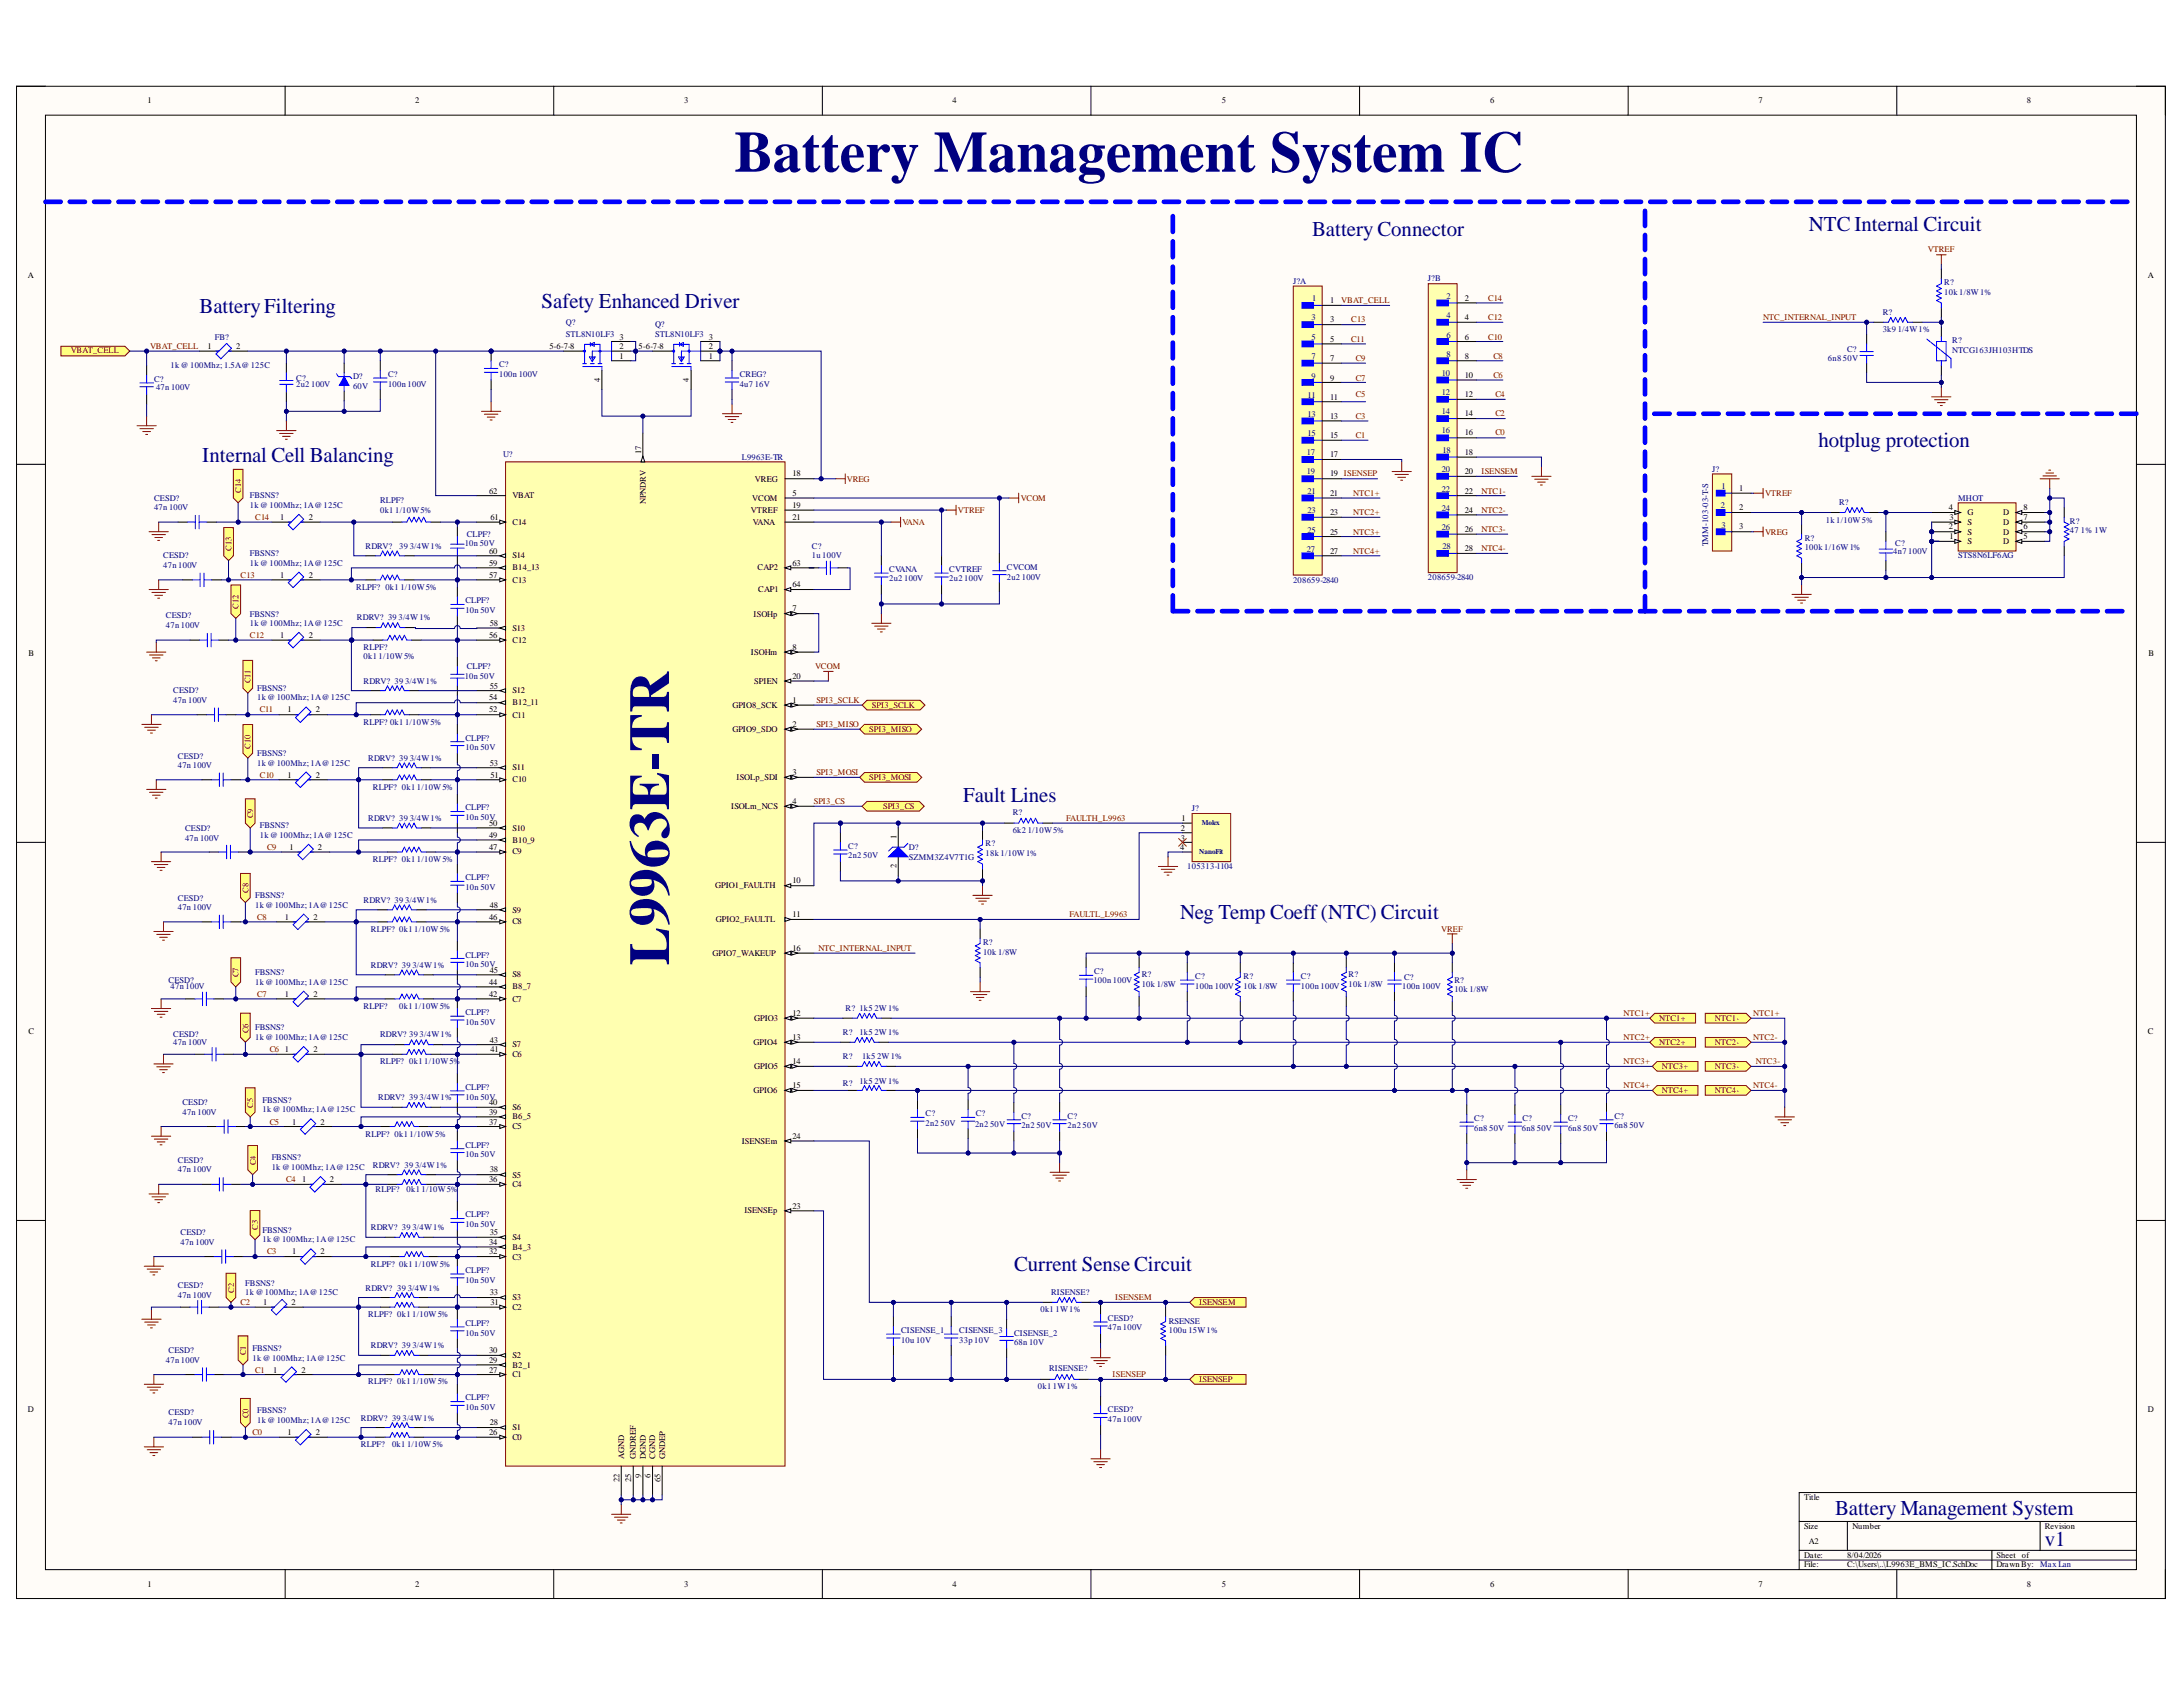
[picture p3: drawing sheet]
<svg xmlns="http://www.w3.org/2000/svg" width="279mm" height="216mm" viewBox="0 0 279 216" stroke-linecap="round" stroke-linejoin="round" font-family="sans-serif">
<defs><g id="words">
<text font-size="7.4" fill="#000080" x="94" y="22">Battery Management System IC</text>
<text font-size="7.3" fill="#000080" x="85.6" y="123.6" transform="rotate(-90 85.6 123.6)">L9963E-TR</text>
<g font-size="2.7" fill="#000080">
<text x="231.5" y="29.5">NTC Internal Circuit</text>
<text x="168" y="30.2">Battery Connector</text>
<text x="25.6" y="40">BatteryFiltering</text>
<text x="69.3" y="39.4">Safety Enhanced Driver</text>
<text x="25.9" y="59.1">Internal Cell Balancing</text>
<text x="232.8" y="57.2">hotplug protection</text>
<text x="123.3" y="102.6">Fault Lines</text>
<text x="151" y="117.6">Neg Temp Coeff(NTC) Circuit</text>
<text x="129.8" y="162.6">Current Sense Circuit</text>
<text x="234.9" y="193.8">Battery Management System</text>
<text x="261.7" y="197.8">v1</text>
</g>
<g font-size="1.1">
<text x="18.9" y="13.2">1</text>
<text x="53.1" y="13.2">2</text>
<text x="87.6" y="13.2">3</text>
<text x="121.9" y="13.2">4</text>
<text x="156.4" y="13.2">5</text>
<text x="190.7" y="13.2">6</text>
<text x="225.1" y="13.2">7</text>
<text x="259.4" y="13.2">8</text>
<text x="3.6" y="35.6">A</text>
<text x="274.9" y="35.6">A</text>
<text x="170.2" y="38.8">1</text>
<text x="170.2" y="41.3">3</text>
<text x="187.5" y="38.5">2</text>
<text x="187.5" y="40.9">4</text>
<text x="26.6" y="44.6">1</text>
<text x="30.2" y="44.6">2</text>
<text x="70.3" y="44.6">5-6-7-8</text>
<text x="79.3" y="44.6">2</text>
<text x="79.3" y="45.9">1</text>
<text x="79.3" y="43.5">3</text>
<text x="81.7" y="44.6">5-6-7-8</text>
<text x="90.7" y="44.6">2</text>
<text x="90.7" y="45.9">1</text>
<text x="90.7" y="43.5">3</text>
<text x="170.2" y="43.7">5</text>
<text x="170.2" y="46.2">7</text>
<text x="187.5" y="43.5">6</text>
<text x="187.5" y="45.9">8</text>
<text x="76.8" y="48.9" transform="rotate(-90 76.8 48.9)">4</text>
<text x="88.2" y="48.9" transform="rotate(-90 88.2 48.9)">4</text>
<text x="170.2" y="48.7">9</text>
<text x="170.2" y="51.2">11</text>
<text x="170.2" y="53.6">13</text>
<text x="187.5" y="48.4">10</text>
<text x="187.5" y="50.8">12</text>
<text x="187.5" y="53.3">14</text>
<text x="82.1" y="58.1" transform="rotate(-90 82.1 58.1)">17</text>
<text x="170.2" y="56.1">15</text>
<text x="170.2" y="58.5">17</text>
<text x="187.5" y="55.7">16</text>
<text x="187.5" y="58.2">18</text>
<text x="62.6" y="63.2">62</text>
<text x="65.6" y="63.8">VBAT</text>
<text x="82.7" y="64.5" transform="rotate(-90 82.7 64.5)">NPNDRV</text>
<text x="96.1" y="65.6">VTREF</text>
<text x="96.3" y="64.1">VCOM</text>
<text x="96.6" y="61.6">VREG</text>
<text x="101.4" y="63.4">5</text>
<text x="101.4" y="61">18</text>
<text x="101.4" y="65">19</text>
<text x="170.2" y="61">19 ISENSEP</text>
<text x="170.2" y="63.4">21</text>
<text x="170.2" y="66">23</text>
<text x="187.5" y="60.7">20</text>
<text x="187.5" y="63.2">22</text>
<text x="187.5" y="65.6">24</text>
<text x="222.6" y="62.8">1</text>
<text x="222.6" y="65.3">2</text>
<text x="249.4" y="65.3">4</text>
<text x="251.8" y="66">G</text>
<text x="256.4" y="66">D</text>
<text x="259" y="65.3">8</text>
<text x="35.9" y="66.6">1</text>
<text x="39.5" y="66.6">2</text>
<text x="62.6" y="70.9">60</text>
<text x="62.8" y="66.6">61</text>
<text x="65.6" y="71.5">S14</text>
<text x="65.6" y="67.1">C14</text>
<text x="96.4" y="67.1">VANA</text>
<text x="101.4" y="66.6">21</text>
<text x="170.2" y="68.4">25</text>
<text x="170.2" y="70.9">27</text>
<text x="187.5" y="68.1">26</text>
<text x="187.5" y="70.5">28</text>
<text x="222.6" y="67.7">3</text>
<text x="249.4" y="67.7">2</text>
<text x="249.5" y="69">1</text>
<text x="249.5" y="66.6">3</text>
<text x="251.8" y="69.6">S</text>
<text x="251.8" y="68.4">S</text>
<text x="251.8" y="67.1">S</text>
<text x="256.4" y="69.6">D</text>
<text x="256.4" y="68.4">D</text>
<text x="256.4" y="67.1">D</text>
<text x="259" y="69">5</text>
<text x="259" y="67.7">6</text>
<text x="259" y="66.6">7</text>
<text x="35.9" y="73.9">1</text>
<text x="39.5" y="73.9">2</text>
<text x="62.6" y="73.9">57</text>
<text x="62.6" y="72.4">59</text>
<text x="65.6" y="74.6">C13</text>
<text x="65.6" y="73">B14_13</text>
<text x="97" y="73">CAP2</text>
<text x="97" y="75.8">CAP1</text>
<text x="101.4" y="72.4">63</text>
<text x="101.4" y="75.2">64</text>
<text x="3.6" y="84">B</text>
<text x="35.9" y="81.6">1</text>
<text x="39.5" y="81.6">2</text>
<text x="62.6" y="81.6">56</text>
<text x="62.7" y="80.1">58</text>
<text x="65.6" y="82.3">C12</text>
<text x="65.6" y="80.8">S13</text>
<text x="96.1" y="83.8">ISOHm</text>
<text x="96.5" y="78.9">ISOHp</text>
<text x="101.4" y="78.2">7</text>
<text x="101.4" y="83.2">8</text>
<text x="275" y="84">B</text>
<text x="62.6" y="89.6">54</text>
<text x="62.7" y="88.1">55</text>
<text x="65.6" y="88.7">S12</text>
<text x="96.5" y="87.5">SPIEN</text>
<text x="101.4" y="90">1</text>
<text x="101.4" y="86.9">20</text>
<text x="36.8" y="91.2">1</text>
<text x="40.4" y="91.2">2</text>
<text x="62.6" y="91.2">52</text>
<text x="65.6" y="91.8">C11</text>
<text x="65.6" y="90.2">B12_11</text>
<text x="93.7" y="90.6">GPIO8_SCK</text>
<text x="93.7" y="93.7">GPIO9_SDO</text>
<text x="101.4" y="93">2</text>
<text x="36.8" y="99.5">1</text>
<text x="40.4" y="99.5">2</text>
<text x="62.7" y="98">53</text>
<text x="62.8" y="99.5">51</text>
<text x="65.6" y="100.1">C10</text>
<text x="65.6" y="98.6">S11</text>
<text x="94.3" y="99.8">ISOLp_SDI</text>
<text x="101.4" y="99.2">3</text>
<text x="62.6" y="107.2">49</text>
<text x="62.6" y="105.7">50</text>
<text x="65.6" y="107.8">B10_9</text>
<text x="65.6" y="106.3">S10</text>
<text x="93.6" y="103.5">ISOLm_NCS</text>
<text x="101.4" y="102.9">4</text>
<text x="114.7" y="107.4" transform="rotate(-90 114.7 107.4)">1</text>
<text x="151.1" y="106.3">2</text>
<text x="151.1" y="107.6">3</text>
<text x="151.2" y="105">1</text>
<text x="37.1" y="108.8">1</text>
<text x="40.7" y="108.8">2</text>
<text x="62.6" y="108.8">47</text>
<text x="65.6" y="109.3">C9</text>
<text x="91.5" y="113.7">GPIO1_FAULTH</text>
<text x="101.4" y="113.1">10</text>
<text x="114.7" y="111.1" transform="rotate(-90 114.7 111.1)">2</text>
<text x="151" y="108.8">4</text>
<text x="36.5" y="117.7">1</text>
<text x="40.1" y="117.7">2</text>
<text x="62.6" y="117.7">46</text>
<text x="62.7" y="116.2">48</text>
<text x="65.6" y="118.3">C8</text>
<text x="65.6" y="116.8">S9</text>
<text x="91.6" y="118">GPIO2_FAULTL</text>
<text x="101.4" y="117.4">11</text>
<text x="62.7" y="124.5">45</text>
<text x="65.6" y="125.1">S8</text>
<text x="91.2" y="122.3">GPIO7_WAKEUP</text>
<text x="101.4" y="121.7">16</text>
<text x="36.5" y="127.5">1</text>
<text x="40.1" y="127.5">2</text>
<text x="62.6" y="127.5">42</text>
<text x="62.6" y="126">44</text>
<text x="65.6" y="128.2">C7</text>
<text x="65.6" y="126.6">B8_7</text>
<text x="96.5" y="130.7">GPIO3</text>
<text x="101.4" y="130.1">12</text>
<text x="3.6" y="132.4">C</text>
<text x="36.5" y="134.6">1</text>
<text x="40.1" y="134.6">2</text>
<text x="62.7" y="133.5">43</text>
<text x="62.8" y="134.6">41</text>
<text x="65.6" y="135.2">C6</text>
<text x="65.6" y="134">S7</text>
<text x="96.5" y="133.7">GPIO4</text>
<text x="96.5" y="136.8">GPIO5</text>
<text x="101.4" y="133.1">13</text>
<text x="101.4" y="136.2">14</text>
<text x="274.9" y="132.4">C</text>
<text x="37.4" y="143.9">1</text>
<text x="41" y="143.9">2</text>
<text x="62.6" y="143.9">37</text>
<text x="62.6" y="142.7">39</text>
<text x="62.6" y="141.4">40</text>
<text x="65.6" y="143.3">B6_5</text>
<text x="65.6" y="142.1">S6</text>
<text x="96.5" y="139.9">GPIO6</text>
<text x="101.4" y="139.3">15</text>
<text x="65.6" y="144.5">C5</text>
<text x="94.9" y="146.4">ISENSEm</text>
<text x="101.4" y="145.7">24</text>
<text x="38.7" y="151.3">1</text>
<text x="42.2" y="151.3">2</text>
<text x="62.6" y="151.3">36</text>
<text x="62.7" y="150">38</text>
<text x="65.6" y="151.9">C4</text>
<text x="65.6" y="150.7">S5</text>
<text x="95.3" y="155.3">ISENSEp</text>
<text x="101.4" y="154.7">23</text>
<text x="37.4" y="160.5">1</text>
<text x="41" y="160.5">2</text>
<text x="62.6" y="160.5">32</text>
<text x="62.6" y="159.3">34</text>
<text x="62.7" y="158.1">35</text>
<text x="65.6" y="161.2">C3</text>
<text x="65.6" y="159.9">B4_3</text>
<text x="65.6" y="158.7">S4</text>
<text x="33.7" y="167">1</text>
<text x="37.3" y="167">2</text>
<text x="62.7" y="165.8">33</text>
<text x="62.8" y="167">31</text>
<text x="65.6" y="167.6">C2</text>
<text x="65.6" y="166.4">S3</text>
<text x="62.6" y="173.2">30</text>
<text x="65.6" y="173.8">S2</text>
<text x="34.9" y="175.7">1</text>
<text x="38.6" y="175.7">2</text>
<text x="62.6" y="175.7">27</text>
<text x="62.6" y="174.4">29</text>
<text x="65.6" y="176.2">C1</text>
<text x="65.6" y="175.1">B2_1</text>
<text x="3.6" y="180.7">D</text>
<text x="36.8" y="183.7">1</text>
<text x="40.4" y="183.7">2</text>
<text x="62.6" y="183.7">26</text>
<text x="62.7" y="182.4">28</text>
<text x="65.6" y="184.3">C0</text>
<text x="65.6" y="183">S1</text>
<text x="274.9" y="180.7">D</text>
<text x="79.3" y="189.7" transform="rotate(-90 79.3 189.7)">22</text>
<text x="79.9" y="186.7" transform="rotate(-90 79.9 186.7)">AGND</text>
<text x="80.8" y="189.6" transform="rotate(-90 80.8 189.6)">25</text>
<text x="81.4" y="186.7" transform="rotate(-90 81.4 186.7)">GNDREF</text>
<text x="82.1" y="189.1" transform="rotate(-90 82.1 189.1)">9</text>
<text x="82.7" y="186.7" transform="rotate(-90 82.7 186.7)">DGND</text>
<text x="83.3" y="189.1" transform="rotate(-90 83.3 189.1)">6</text>
<text x="83.8" y="186.7" transform="rotate(-90 83.8 186.7)">CGND</text>
<text x="84.5" y="189.6" transform="rotate(-90 84.5 189.6)">65</text>
<text x="85.1" y="186.7" transform="rotate(-90 85.1 186.7)">GNDEP</text>
<text x="230.9" y="192">Title</text>
<text x="230.9" y="195.7">Size</text>
<text x="231.5" y="197.6">A2</text>
<text x="237.1" y="195.7">Number</text>
<text x="261.7" y="195.7">Revision</text>
<text x="18.9" y="203.1">1</text>
<text x="53.1" y="203.1">2</text>
<text x="87.6" y="203.1">3</text>
<text x="121.9" y="203.1">4</text>
<text x="156.4" y="203.1">5</text>
<text x="190.7" y="203.1">6</text>
<text x="225.1" y="203.1">7</text>
<text x="230.9" y="199.3">Date:</text>
<text x="230.9" y="200.6">File:</text>
<text x="236.4" y="199.3">8/04/2026</text>
<text x="236.4" y="200.6">C:\Users\..\L9963E_BMS_IC.SchDoc</text>
<text x="255.5" y="199.3">Sheet</text>
<text x="255.5" y="200.6">Drawn By:</text>
<text x="258.8" y="199.3">of</text>
<text x="259.4" y="203.1">8</text>
</g>
<g font-size="1.1" fill="#800000">
<text x="246.7" y="32.3">VTREF</text>
<text x="171.7" y="38.8">VBAT_CELL</text>
<text x="172.9" y="41.3">C13</text>
<text x="190.5" y="38.5">C14</text>
<text x="190.5" y="40.9">C12</text>
<text x="225.7" y="40.9">NTC_INTERNAL_INPUT</text>
<text x="9.1" y="45.2">VBAT_CELL</text>
<text x="19.2" y="44.6">VBAT_CELL</text>
<text x="172.9" y="43.7">C11</text>
<text x="173.5" y="46.2">C9</text>
<text x="190.5" y="43.5">C10</text>
<text x="191.1" y="45.9">C8</text>
<text x="173.5" y="53.6">C3</text>
<text x="173.5" y="50.8">C5</text>
<text x="173.5" y="48.7">C7</text>
<text x="191.1" y="48.4">C6</text>
<text x="191.4" y="53.3">C2</text>
<text x="191.4" y="50.8">C4</text>
<text x="173.5" y="56.1">C1</text>
<text x="191.4" y="55.7">C0</text>
<text x="30.9" y="63.1" transform="rotate(-90 30.9 63.1)">C14</text>
<text x="108.4" y="61.6">VREG</text>
<text x="122.6" y="65.6">VTREF</text>
<text x="130.6" y="64.1">VCOM</text>
<text x="173.2" y="63.4">NTC1+</text>
<text x="173.2" y="66">NTC2+</text>
<text x="189.6" y="63.2">NTC1-</text>
<text x="189.6" y="65.6">NTC2-</text>
<text x="189.6" y="60.7">ISENSEM</text>
<text x="225.9" y="63.4">VTREF</text>
<text x="29.6" y="70.5" transform="rotate(-90 29.6 70.5)">C13</text>
<text x="32.7" y="66.6">C14</text>
<text x="115.5" y="67.1">VANA</text>
<text x="173.2" y="70.9">NTC4+</text>
<text x="173.2" y="68.4">NTC3+</text>
<text x="189.6" y="68.1">NTC3-</text>
<text x="189.6" y="70.5">NTC4-</text>
<text x="225.9" y="68.4">VREG</text>
<text x="30.5" y="77.9" transform="rotate(-90 30.5 77.9)">C12</text>
<text x="30.8" y="73.9">C13</text>
<text x="32" y="81.6">C12</text>
<text x="32.1" y="87.4" transform="rotate(-90 32.1 87.4)">C11</text>
<text x="104.3" y="85.7">VCOM</text>
<text x="104.5" y="90">SPI3_SCLK</text>
<text x="32.1" y="95.8" transform="rotate(-90 32.1 95.8)">C10</text>
<text x="33.3" y="91.2">C11</text>
<text x="104.5" y="93">SPI3_MISO</text>
<text x="111.3" y="93.7">SPI3_MISO</text>
<text x="111.6" y="90.6">SPI3_SCLK</text>
<text x="33.3" y="99.5">C10</text>
<text x="104.5" y="99.2">SPI3_MOSI</text>
<text x="111.3" y="99.8">SPI3_MOSI</text>
<text x="32.4" y="104.7" transform="rotate(-90 32.4 104.7)">C9</text>
<text x="104.2" y="102.9">SPI3_CS</text>
<text x="113" y="103.5">SPI3_CS</text>
<text x="136.5" y="105">FAULTH_L9963</text>
<text x="34.2" y="108.8">C9</text>
<text x="31.8" y="114.3" transform="rotate(-90 31.8 114.3)">C8</text>
<text x="32.9" y="117.7">C8</text>
<text x="136.9" y="117.4">FAULTL_L9963</text>
<text x="184.5" y="119.2">VREF</text>
<text x="30.5" y="125.1" transform="rotate(-90 30.5 125.1)">C7</text>
<text x="104.7" y="121.7">NTC_INTERNAL_INPUT</text>
<text x="32.9" y="127.5">C7</text>
<text x="207.8" y="130.1">NTC1+</text>
<text x="212.4" y="130.7">NTC1+</text>
<text x="219.5" y="130.7">NTC1-</text>
<text x="224.4" y="130.1">NTC1+</text>
<text x="31.8" y="132.2" transform="rotate(-90 31.8 132.2)">C6</text>
<text x="34.5" y="134.6">C6</text>
<text x="207.8" y="133.1">NTC2+</text>
<text x="207.8" y="136.2">NTC3+</text>
<text x="212.4" y="133.7">NTC2+</text>
<text x="212.7" y="136.8">NTC3+</text>
<text x="219.5" y="133.7">NTC2-</text>
<text x="219.5" y="136.8">NTC3-</text>
<text x="224.4" y="133.1">NTC2-</text>
<text x="224.7" y="136.2">NTC3-</text>
<text x="32.4" y="141.7" transform="rotate(-90 32.4 141.7)">C5</text>
<text x="34.5" y="143.9">C5</text>
<text x="207.8" y="139.3">NTC4+</text>
<text x="212.7" y="139.9">NTC4+</text>
<text x="219.5" y="139.9">NTC4-</text>
<text x="224.4" y="139.3">NTC4-</text>
<text x="32.7" y="149.1" transform="rotate(-90 32.7 149.1)">C4</text>
<text x="36.6" y="151.3">C4</text>
<text x="33" y="157.4" transform="rotate(-90 33 157.4)">C3</text>
<text x="34.2" y="160.5">C3</text>
<text x="30" y="165.4" transform="rotate(-90 30 165.4)">C2</text>
<text x="30.8" y="167">C2</text>
<text x="142.7" y="166.4">ISENSEM</text>
<text x="153.5" y="167">ISENSEM</text>
<text x="31.5" y="173.5" transform="rotate(-90 31.5 173.5)">C1</text>
<text x="32.7" y="175.7">C1</text>
<text x="142.4" y="176.2">ISENSEP</text>
<text x="153.5" y="176.8">ISENSEP</text>
<text x="31.8" y="181.5" transform="rotate(-90 31.8 181.5)">C0</text>
<text x="32.3" y="183.7">C0</text>
</g>
<g font-size="1.1" fill="#000080">
<text x="72.4" y="41.6">Q?</text>
<text x="83.8" y="41.9">Q?</text>
<text x="165.5" y="36.4">J?A</text>
<text x="167.9" y="41">3</text>
<text x="168" y="38.6">1</text>
<text x="182.8" y="36">J?B</text>
<text x="185.1" y="38.2">2</text>
<text x="185.1" y="40.8">4</text>
<text x="241" y="40.2">R?</text>
<text x="248.8" y="36.5">R?</text>
<text x="248.8" y="37.8">10k 1/8W1%</text>
<text x="21.8" y="47.1">1k @100Mhz; 1.5A@125C</text>
<text x="27.5" y="43.5">FB?</text>
<text x="63.9" y="47">C?</text>
<text x="72.4" y="43.1">STL8N10LF3</text>
<text x="83.8" y="43.1">STL8N10LF3</text>
<text x="167.9" y="43.5">5</text>
<text x="167.9" y="45.9">7</text>
<text x="185.1" y="43.2">6</text>
<text x="185.1" y="45.7">8</text>
<text x="233.9" y="46.2">6n8</text>
<text x="235.9" y="46.2">50V</text>
<text x="236.4" y="45">C?</text>
<text x="241" y="42.5">3k9</text>
<text x="242.9" y="42.5">1/4W1%</text>
<text x="249.9" y="43.9">R?</text>
<text x="249.9" y="45.2">NTCG163JH103HTDS</text>
<text x="19.7" y="48.9">C?</text>
<text x="20" y="49.9">47n 100V</text>
<text x="37.9" y="48.7">C?</text>
<text x="37.9" y="49.6">2u2</text>
<text x="39.8" y="49.6">100V</text>
<text x="45.2" y="48.5">D?</text>
<text x="45.2" y="49.8">60V</text>
<text x="49.7" y="48.2">C?</text>
<text x="49.7" y="49.5">100n 100V</text>
<text x="63.9" y="48.2">100n 100V</text>
<text x="94.7" y="48.2">CREG?</text>
<text x="94.7" y="49.5">4u7</text>
<text x="96.6" y="49.5">16V</text>
<text x="167.4" y="50.9">11</text>
<text x="167.4" y="53.4">13</text>
<text x="167.9" y="48.5">9</text>
<text x="184.5" y="48.1">10</text>
<text x="184.5" y="50.6">12</text>
<text x="184.5" y="53">14</text>
<text x="64.4" y="58.5">U?</text>
<text x="94.9" y="58.9">L9963E-TR</text>
<text x="167.3" y="58.3">17</text>
<text x="167.4" y="55.8">15</text>
<text x="184.5" y="55.5">16</text>
<text x="184.6" y="58">18</text>
<text x="19.7" y="64.1">CESD?</text>
<text x="19.7" y="65.3">47n 100V</text>
<text x="32" y="63.8">FBSNS?</text>
<text x="32" y="65">1k @100Mhz; 1A@125C</text>
<text x="48.7" y="64.4">RLPF?</text>
<text x="48.7" y="65.6">0k1</text>
<text x="50.6" y="65.6">1/10W5%</text>
<text x="167.3" y="60.7">19</text>
<text x="167.4" y="63.3">21</text>
<text x="167.4" y="65.7">23</text>
<text x="184.5" y="60.5">20</text>
<text x="184.5" y="62.9">22</text>
<text x="184.5" y="65.4">24</text>
<text x="219.1" y="60.4">J?</text>
<text x="220.2" y="65">2</text>
<text x="220.3" y="62.6">1</text>
<text x="235.4" y="64.6">R?</text>
<text x="250.6" y="64.1">MHOT</text>
<text x="20.9" y="71.5">CESD?</text>
<text x="32" y="71.2">FBSNS?</text>
<text x="46.8" y="70.3">RDRV?</text>
<text x="51.1" y="70.3">39</text>
<text x="52.4" y="70.3">3/4W1%</text>
<text x="59.5" y="69.9">10n 50V</text>
<text x="59.7" y="68.7">CLPF?</text>
<text x="103.9" y="70.3">C?</text>
<text x="103.9" y="71.5">1u 100V</text>
<text x="167.3" y="70.6">27</text>
<text x="167.4" y="68.2">25</text>
<text x="184.5" y="67.8">26</text>
<text x="184.6" y="70.3">28</text>
<text x="218.6" y="69.9" transform="rotate(-90 218.6 69.9)">TMM-103-03-T-S</text>
<text x="220.3" y="67.6">3</text>
<text x="231" y="69.2">R?</text>
<text x="231" y="70.4">100k 1/16W1%</text>
<text x="233.7" y="66.9">1k 1/10W5%</text>
<text x="242.3" y="70.9">4n7</text>
<text x="242.6" y="69.9">C?</text>
<text x="244.2" y="70.9">100V</text>
<text x="250.6" y="71.5">STS8N6LF6AG</text>
<text x="264.9" y="67.1">R?</text>
<text x="264.9" y="68.2">47</text>
<text x="266.3" y="68.2">1% 1W</text>
<text x="20.9" y="72.7">47n 100V</text>
<text x="32" y="72.4">1k @100Mhz; 1A@125C</text>
<text x="45.6" y="75.5">RLPF? 0k1</text>
<text x="51.2" y="75.5">1/10W5%</text>
<text x="59.6" y="77.2">CLPF?</text>
<text x="113.8" y="73.2">CVANA</text>
<text x="113.8" y="74.4">2u2</text>
<text x="115.7" y="74.4">100V</text>
<text x="121.5" y="73.2">CVTREF</text>
<text x="121.5" y="74.4">2u2</text>
<text x="123.4" y="74.4">100V</text>
<text x="128.9" y="72.9">CVCOM</text>
<text x="128.9" y="74.2">2u2</text>
<text x="130.8" y="74.2">100V</text>
<text x="165.5" y="74.6">208659-2840</text>
<text x="182.8" y="74.2">208659-2840</text>
<text x="21.2" y="79.2">CESD?</text>
<text x="21.2" y="80.4">47n 100V</text>
<text x="32" y="78.9">FBSNS?</text>
<text x="32" y="80.1">1k @100Mhz; 1A@125C</text>
<text x="45.7" y="79.4">RDRV? 39</text>
<text x="46.5" y="83.2">RLPF?</text>
<text x="51" y="79.4">3/4W1%</text>
<text x="59.6" y="78.5">10n 50V</text>
<text x="22.2" y="88.7">CESD?</text>
<text x="22.2" y="90">47n 100V</text>
<text x="32.9" y="88.5">FBSNS?</text>
<text x="32.9" y="89.6">1k @100Mhz; 1A@125C</text>
<text x="46.5" y="84.4">0k1</text>
<text x="46.5" y="87.5">RDRV? 39</text>
<text x="48.5" y="84.4">1/10W5%</text>
<text x="51.8" y="87.5">3/4W1%</text>
<text x="59.5" y="86.9">10n 50V</text>
<text x="59.7" y="85.7">CLPF?</text>
<text x="46.5" y="92.8">RLPF? 0k1</text>
<text x="51.8" y="92.8">1/10W5%</text>
<text x="59.6" y="94.8">CLPF?</text>
<text x="59.6" y="96">10n 50V</text>
<text x="22.8" y="97.1">CESD?</text>
<text x="22.8" y="98.3">47n 100V</text>
<text x="32.9" y="96.7">FBSNS?</text>
<text x="32.9" y="98">1k @100Mhz; 1A@125C</text>
<text x="47.1" y="97.3">RDRV? 39</text>
<text x="47.7" y="101.1">RLPF? 0k1</text>
<text x="52.4" y="97.3">3/4W1%</text>
<text x="53.4" y="101.1">1/10W5%</text>
<text x="23.7" y="106.3">CESD?</text>
<text x="23.7" y="107.6">47n 100V</text>
<text x="33.3" y="106">FBSNS?</text>
<text x="33.3" y="107.2">1k @100Mhz; 1A@125C</text>
<text x="47.1" y="105">RDRV? 39</text>
<text x="52.4" y="105">3/4W1%</text>
<text x="59.6" y="103.7">CLPF?</text>
<text x="59.6" y="104.9">10n 50V</text>
<text x="129.6" y="104.4">R?</text>
<text x="129.6" y="106.6">6k2</text>
<text x="131.5" y="106.6">1/10W5%</text>
<text x="152.6" y="103.9">J?</text>
<text x="47.7" y="110.3">RLPF? 0k1</text>
<text x="53.4" y="110.3">1/10W5%</text>
<text x="59.6" y="112.6">CLPF?</text>
<text x="59.6" y="113.9">10n 50V</text>
<text x="108.6" y="108.7">C?</text>
<text x="108.6" y="109.9">2n2</text>
<text x="110.5" y="109.9">50V</text>
<text x="116.3" y="108.8">D?</text>
<text x="116.3" y="110">SZMM3Z4V7T1G</text>
<text x="126.2" y="108.3">R?</text>
<text x="126.2" y="109.6">18k 1/10W1%</text>
<text x="152" y="111.2">105313-1104</text>
<text x="22.8" y="115.3">CESD?</text>
<text x="22.8" y="116.5">47n 100V</text>
<text x="32.7" y="114.9">FBSNS?</text>
<text x="32.7" y="116.2">1k @100Mhz; 1A@125C</text>
<text x="46.5" y="115.5">RDRV? 39</text>
<text x="47.5" y="119.2">RLPF? 0k1</text>
<text x="51.8" y="115.5">3/4W1%</text>
<text x="53" y="119.2">1/10W5%</text>
<text x="21.6" y="125.8">CESD?</text>
<text x="32.7" y="124.8">FBSNS?</text>
<text x="47.5" y="123.9">RDRV? 39</text>
<text x="52.8" y="123.9">3/4W1%</text>
<text x="59.6" y="122.5">CLPF?</text>
<text x="59.6" y="123.7">10n 50V</text>
<text x="125.8" y="120.9">R?</text>
<text x="125.8" y="122.2">10k 1/8W</text>
<text x="139.9" y="125.8">100n 100V</text>
<text x="140" y="124.7">C?</text>
<text x="146.1" y="125.1">R?</text>
<text x="153" y="125.2">C?</text>
<text x="159.2" y="125.2">R?</text>
<text x="166.5" y="125.2">C?</text>
<text x="172.6" y="125.1">R?</text>
<text x="179.7" y="125.4">C?</text>
<text x="186.1" y="125.8">R?</text>
<text x="21.8" y="126.6">47n 100V</text>
<text x="32.7" y="126">1k @100Mhz; 1A@125C</text>
<text x="32.7" y="131.8">FBSNS?</text>
<text x="46.5" y="129.1">RLPF?</text>
<text x="51.1" y="129.1">0k1</text>
<text x="53" y="129.1">1/10W5%</text>
<text x="59.6" y="129.9">CLPF?</text>
<text x="59.6" y="131.2">10n 50V</text>
<text x="108.2" y="129.4">R? 1k5</text>
<text x="111.9" y="129.4">2W1%</text>
<text x="146.1" y="126.3">10k 1/8W</text>
<text x="153" y="126.5">100n 100V</text>
<text x="159.2" y="126.5">10k 1/8W</text>
<text x="166.5" y="126.5">100n 100V</text>
<text x="172.6" y="126.3">10k 1/8W</text>
<text x="179.5" y="126.5">100n 100V</text>
<text x="186.1" y="126.9">10k 1/8W</text>
<text x="22.2" y="132.8">CESD?</text>
<text x="22.2" y="133.7">47n 100V</text>
<text x="32.7" y="133.1">1k @100Mhz; 1A@125C</text>
<text x="48.7" y="136.2">RLPF? 0k1</text>
<text x="48.7" y="132.8">RDRV? 39</text>
<text x="53.7" y="132.8">3/4W1%</text>
<text x="54.3" y="136.2">1/10W5%</text>
<text x="107.9" y="132.5">R?</text>
<text x="107.9" y="135.6">R?</text>
<text x="110" y="132.5">1k5</text>
<text x="110.3" y="135.6">1k5</text>
<text x="111.9" y="132.5">2W1%</text>
<text x="112.3" y="135.6">2W1%</text>
<text x="23.4" y="141.4">CESD?</text>
<text x="23.4" y="142.7">47n 100V</text>
<text x="33.6" y="141.1">FBSNS?</text>
<text x="33.6" y="142.3">1k @100Mhz; 1A@125C</text>
<text x="48.4" y="140.8">RDRV? 39</text>
<text x="53.7" y="140.8">3/4W1%</text>
<text x="59.6" y="139.5">CLPF?</text>
<text x="59.6" y="140.7">10n 50V</text>
<text x="107.9" y="138.9">R?</text>
<text x="110" y="138.7">1k5</text>
<text x="111.9" y="138.7">2W1%</text>
<text x="118.5" y="142.8">C?</text>
<text x="124.9" y="142.8">C?</text>
<text x="130.7" y="143.2">C?</text>
<text x="136.6" y="143.2">C?</text>
<text x="188.7" y="143.4">C?</text>
<text x="194.9" y="143.4">C?</text>
<text x="200.7" y="143.4">C?</text>
<text x="206.6" y="143.2">C?</text>
<text x="22.8" y="148.8">CESD?</text>
<text x="34.8" y="148.5">FBSNS?</text>
<text x="34.8" y="149.8">1k @100Mhz; 1A@125C</text>
<text x="46.8" y="145.5">RLPF? 0k1</text>
<text x="47.7" y="149.4">RDRV? 39</text>
<text x="52.4" y="145.5">1/10W5%</text>
<text x="53.1" y="149.4">3/4W1%</text>
<text x="59.6" y="146.9">CLPF?</text>
<text x="59.6" y="148.1">10n 50V</text>
<text x="118.5" y="144.1">2n2</text>
<text x="120.4" y="144.1">50V</text>
<text x="124.8" y="144.2">2n2</text>
<text x="126.7" y="144.2">50V</text>
<text x="130.7" y="144.4">2n2</text>
<text x="132.6" y="144.4">50V</text>
<text x="136.6" y="144.4">2n2</text>
<text x="138.6" y="144.4">50V</text>
<text x="188.7" y="144.7">6n8</text>
<text x="190.6" y="144.7">50V</text>
<text x="194.8" y="144.8">6n8</text>
<text x="196.7" y="144.8">50V</text>
<text x="200.7" y="144.7">6n8</text>
<text x="202.6" y="144.7">50V</text>
<text x="206.6" y="144.4">6n8</text>
<text x="208.5" y="144.4">50V</text>
<text x="22.8" y="150">47n 100V</text>
<text x="48.1" y="152.6">RLPF?</text>
<text x="52" y="152.6">0k1</text>
<text x="54" y="152.6">1/10W5%</text>
<text x="59.6" y="155.8">CLPF?</text>
<text x="23.1" y="158.1">CESD?</text>
<text x="23.1" y="159.3">47n 100V</text>
<text x="33.6" y="157.8">FBSNS?</text>
<text x="33.6" y="159">1k @100Mhz; 1A@125C</text>
<text x="47.5" y="157.5">RDRV? 39</text>
<text x="52.8" y="157.5">3/4W1%</text>
<text x="59.6" y="157">10n 50V</text>
<text x="22.8" y="164.8">CESD?</text>
<text x="22.8" y="166.1">47n 100V</text>
<text x="31.4" y="164.6">FBSNS?</text>
<text x="31.4" y="165.8">1k @100Mhz; 1A@125C</text>
<text x="46.8" y="165.2">RDRV? 39</text>
<text x="47.5" y="162.1">RLPF? 0k1</text>
<text x="52.2" y="165.2">3/4W1%</text>
<text x="53" y="162.1">1/10W5%</text>
<text x="59.6" y="162.9">CLPF?</text>
<text x="59.6" y="164.2">10n 50V</text>
<text x="133.2" y="168">0k1</text>
<text x="134.5" y="165.7">RISENSE?</text>
<text x="135.1" y="168">1W1%</text>
<text x="21.6" y="173.2">CESD?</text>
<text x="32.3" y="172.9">FBSNS?</text>
<text x="47.1" y="168.5">RLPF? 0k1</text>
<text x="47.5" y="172.5">RDRV? 39</text>
<text x="52.8" y="168.5">1/10W5%</text>
<text x="52.8" y="172.5">3/4W1%</text>
<text x="59.6" y="169.6">CLPF?</text>
<text x="59.6" y="170.9">10n 50V</text>
<text x="115.3" y="170.6">CISENSE_1</text>
<text x="115.3" y="171.8">10u 10V</text>
<text x="122.8" y="170.6">CISENSE_3</text>
<text x="122.8" y="171.8">33p 10V</text>
<text x="129.8" y="170.9">CISENSE_2</text>
<text x="129.8" y="172.1">68n 10V</text>
<text x="141.8" y="169.1">CESD?</text>
<text x="141.8" y="170.2">47n 100V</text>
<text x="149.6" y="169.4">RSENSE</text>
<text x="149.6" y="170.6">100u 15W1%</text>
<text x="21.2" y="174.4">47n 100V</text>
<text x="32.3" y="174.1">1k @100Mhz; 1A@125C</text>
<text x="47.1" y="177.2">RLPF? 0k1</text>
<text x="52.8" y="177.2">1/10W5%</text>
<text x="59.6" y="179.2">CLPF?</text>
<text x="132.8" y="177.8">0k1</text>
<text x="134.3" y="175.5">RISENSE?</text>
<text x="134.8" y="177.8">1W1%</text>
<text x="21.6" y="181.2">CESD?</text>
<text x="21.6" y="182.4">47n 100V</text>
<text x="32.9" y="180.9">FBSNS?</text>
<text x="32.9" y="182.1">1k @100Mhz; 1A@125C</text>
<text x="46.2" y="185.2">RLPF?</text>
<text x="46.2" y="181.8">RDRV? 39</text>
<text x="50.2" y="185.2">0k1</text>
<text x="51.5" y="181.8">3/4W1%</text>
<text x="52.1" y="185.2">1/10W5%</text>
<text x="59.6" y="180.5">10n 50V</text>
<text x="141.8" y="180.7">CESD?</text>
<text x="141.8" y="182">47n 100V</text>
<text x="261.1" y="200.6">Max Lan</text>
</g>
<g font-size=".9" fill="#000080">
<text x="153.8" y="105.6">Molex</text>
<text x="153.5" y="109.3">NanoFit</text>
</g>
</g></defs>
<path d="M2.1 11h275v193.6h-275z" fill-rule="evenodd" fill="#fffcf8"/>
<path d="M2.1 11h275v193.6h-275z" fill="none" stroke="#000" stroke-width=".13"/>
<path d="M5.8 14.7h267.6v186.2h-267.6z" fill-rule="evenodd" fill="#fffcf8"/>
<g fill="none" stroke="#000" stroke-width=".13">
<path d="M2.1 11h3.7M5.8 14.7h267.6v186.2h-267.6zM36.5 11v3.7M70.9 11v3.7M105.3 11v3.7M139.6 11v3.7M174 11v3.7M208.4 11v3.7M242.8 11v3.7M273.4 11h3.7v3.7M2.1 59.4h3.7M273.4 59.4h3.7"/>
<path d="M112.8 71.1v1.3M112.8 74.8v1.3M120.5 71.1v1.3M120.5 74.8v1.3M127.9 70.8v1.3M127.9 74.5v1.3M2.1 107.8h3.7M273.4 107.8h3.7M2.1 156.2h3.7M273.4 156.2h3.7M114.3 168.5v1.3M114.4 172.2v1.3"/>
<path d="M121.7 168.5v1.3M121.7 172.2v1.3M128.8 168.8v1.3M128.8 172.5v1.3M133.2 176.5h1.2M138.1 176.5h1.2M149.2 167.3v1.2M149.2 172.2v1.3M230.3 194.7h43.1M230.3 198.4h43.1M230.3 199.7h43.1M236.4 194.7v3.7"/>
<path d="M254.9 198.4v2.5M261.1 194.7v3.7M273.4 191h-43.1v9.9M36.5 200.9v3.7M70.9 200.9v3.7M105.3 200.9v3.7M139.6 200.9v3.7M174 200.9v3.7M208.4 200.9v3.7M242.8 200.9v3.7M277.1 200.9v3.7"/>
</g>
<g fill="none" stroke="#00f" stroke-width=".13">
<path d="M111.9 73.8h1.8M111.9 73.4h1.8M112.8 72.4v1M112.8 73.8v1M119.6 73.8h1.8M119.6 73.4h1.8M120.5 72.4v1M120.5 73.8v1M127 73.5h1.8M127 73h1.8M127.9 72.1v.9M127.9 73.5v1"/>
<path d="M113.5 171.2h1.7M113.5 170.7h1.7M114.3 169.8v.9M114.3 171.2v1M120.9 171.2h1.7M120.9 170.7h1.7M121.7 169.8v.9M121.7 171.2v1M128 171.5h1.7M128 171h1.7M128.8 170.1v.9M128.8 171.5v1"/>
<path d="M134.4 176.5h.6l.3-.6 .3 .6 .3-.6 .3 .6 .4-.6 .3 .6 .3-.6 .3 .6h.6M149.2 168.5v.6l-.6 .3 .6 .4-.6 .3 .6 .3-.6 .3 .6 .3-.6 .3 .6 .3v.6"/>
</g>
<circle cx="62.9" cy="44.9" r=".25" fill="#000080"/>
<circle cx="62.9" cy="44.9" r=".25" fill="none" stroke="#000080" stroke-width=".13"/>
<path d="M62.9 44.9v1.3M62.9 48.6v1.3" fill="none" stroke="#000" stroke-width=".13"/>
<circle cx="62.9" cy="44.9" r=".25" fill="#000080"/>
<circle cx="62.9" cy="44.9" r=".25" fill="none" stroke="#000080" stroke-width=".13"/>
<path d="M62 47.7h1.7M62 47.2h1.7M62.9 46.2v1M62.9 47.7v.9" fill="none" stroke="#00f" stroke-width=".13"/>
<circle cx="92.1" cy="44.9" r=".25" fill="#000080"/>
<circle cx="92.1" cy="44.9" r=".25" fill="none" stroke="#000080" stroke-width=".13"/>
<g fill="none" stroke="#00f" stroke-width=".13">
<path d="M86 46.9h2.4v.5M86 46.5h.5M86 44.9h.2M86.2 46.5v-2.4h2v2.4M86.8 45.7h.8l-.4 .6zM87 46.5h.5M87 44.1l.5-.3v.5zM87 43.8v.5M87.1 45.8h.4M88 46.5h.4M89.7 44.9h-2.5v1.3M89.7 43.7v2.5"/>
<circle cx="86.2" cy="44.9" r=".12"/>
<circle cx="88.2" cy="44.9" r=".12"/>
</g>
<path d="M88.4 47.4v2.5M89.7 44.9h2.4" fill="none" stroke="#000" stroke-width=".13"/>
<circle cx="92.1" cy="44.9" r=".25" fill="#000080"/>
<circle cx="92.1" cy="44.9" r=".25" fill="none" stroke="#000080" stroke-width=".13"/>
<path d="M72.1 44.9h2.5M77 47.4v2.5M78.3 44.9h2.4M78.3 46.2h2.4M78.3 43.7h2.4M83.5 44.9h2.5M89.7 46.2h2.4M89.7 43.7h2.4M133.5 166.7h1.2M138.4 166.7h1.2" fill="none" stroke="#000" stroke-width=".13"/>
<g fill="none" stroke="#00f" stroke-width=".13">
<path d="M74.6 46.9h2.4v.5M74.6 46.5h.5M74.6 44.9h.2M74.8 46.5v-2.4h2v2.4M75.4 45.7h.8l-.4 .6zM75.6 46.5h.5M75.6 44.1l.5-.3v.5zM75.6 43.8v.5M75.7 45.8h.4M76.5 46.5h.5M78.3 44.9h-2.5v1.3M78.3 43.7v2.5"/>
<path d="M134.7 166.7h.6l.3-.6 .3 .6 .3-.6 .3 .6 .4-.6 .3 .6 .3-.6 .3 .6h.6"/>
<circle cx="74.8" cy="44.9" r=".12"/>
<circle cx="76.8" cy="44.9" r=".12"/>
</g>
<path d="M61.6 52.6h2.5M62 53h1.7M62.4 53.4h1M62.7 53.8h.3M62.9 51.4v1.2" fill="none" stroke="#800000" stroke-width=".13"/>
<path d="M64.7 59.1h35.8v128.5h-35.8z" fill-rule="evenodd" fill="#ffffb0"/>
<path d="M64.7 59.1h35.8v128.5h-35.8z" fill="none" stroke="#800000" stroke-width=".13"/>
<path d="M100.5 90.2h3.7" fill="none" stroke="#000" stroke-width=".13"/>
<path d="M100.5 90.2l.7-.2v.5z" fill="#f8fcff"/>
<path d="M100.5 90.2l.7-.2v.5z" fill="none" stroke="#000" stroke-width=".13"/>
<path d="M101.3 90l.8 .2-.8 .3z" fill="#f8fcff"/>
<path d="M100.5 93.3h3.7M101.3 90l.8 .2-.8 .3z" fill="none" stroke="#000" stroke-width=".13"/>
<path d="M100.5 93.3l.7-.2v.5z" fill="#f8fcff"/>
<path d="M100.5 93.3l.7-.2v.5z" fill="none" stroke="#000" stroke-width=".13"/>
<path d="M101.3 93.1l.8 .2-.8 .3z" fill="#f8fcff"/>
<path d="M100.5 99.5h3.7M101.3 93.1l.8 .2-.8 .3z" fill="none" stroke="#000" stroke-width=".13"/>
<path d="M100.5 99.5l.7-.3v.5z" fill="#f8fcff"/>
<path d="M100.5 99.5l.7-.3v.5z" fill="none" stroke="#000" stroke-width=".13"/>
<path d="M101.3 99.2l.8 .3-.8 .2z" fill="#f8fcff"/>
<path d="M101.3 99.2l.8 .3-.8 .2zM100.5 103.2h3.7" fill="none" stroke="#000" stroke-width=".13"/>
<path d="M100.5 103.2l.7-.3v.5z" fill="#f8fcff"/>
<path d="M100.5 103.2l.7-.3v.5z" fill="none" stroke="#000" stroke-width=".13"/>
<path d="M101.3 102.9l.8 .3-.8 .2z" fill="#f8fcff"/>
<path d="M100.5 63.7h3.7M100.5 78.5h3.7M101.3 102.9l.8 .3-.8 .2zM83.5 187.6v3.7" fill="none" stroke="#000" stroke-width=".13"/>
<path d="M100.5 78.5l.7-.2v.5z" fill="#f8fcff"/>
<path d="M100.5 78.5l.7-.2v.5z" fill="none" stroke="#000" stroke-width=".13"/>
<path d="M101.3 78.3l.8 .2-.8 .3z" fill="#f8fcff"/>
<path d="M101.3 78.3l.8 .2-.8 .3zM100.5 83.5h3.7" fill="none" stroke="#000" stroke-width=".13"/>
<path d="M100.5 83.5l.7-.3v.5z" fill="#f8fcff"/>
<path d="M100.5 83.5l.7-.3v.5z" fill="none" stroke="#000" stroke-width=".13"/>
<path d="M101.3 83.2l.8 .3-.8 .2z" fill="#f8fcff"/>
<path d="M101.3 83.2l.8 .3-.8 .2zM100.5 113.4h3.7M82.3 187.6v3.7" fill="none" stroke="#000" stroke-width=".13"/>
<path d="M100.5 113.4l.7-.3v.5z" fill="#f8fcff"/>
<path d="M100.5 113.4l.7-.3v.5zM100.5 117.7h3.7" fill="none" stroke="#000" stroke-width=".13"/>
<path d="M100.5 117.4l.7 .3-.7 .2z" fill="#f8fcff"/>
<path d="M100.5 117.4l.7 .3-.7 .2zM100.5 130.3h3.7" fill="none" stroke="#000" stroke-width=".13"/>
<path d="M100.5 130.3l.7-.2v.4z" fill="#f8fcff"/>
<path d="M100.5 130.3l.7-.2v.4z" fill="none" stroke="#000" stroke-width=".13"/>
<path d="M101.3 130.1l.8 .2-.8 .2z" fill="#f8fcff"/>
<path d="M100.5 133.4h3.7M101.3 130.1l.8 .2-.8 .2z" fill="none" stroke="#000" stroke-width=".13"/>
<path d="M100.5 133.4l.7-.3v.5z" fill="#f8fcff"/>
<path d="M100.5 133.4l.7-.3v.5z" fill="none" stroke="#000" stroke-width=".13"/>
<path d="M101.3 133.1l.8 .3-.8 .2z" fill="#f8fcff"/>
<path d="M100.5 136.5h3.7M101.3 133.1l.8 .3-.8 .2z" fill="none" stroke="#000" stroke-width=".13"/>
<path d="M100.5 136.5l.7-.3v.5z" fill="#f8fcff"/>
<path d="M100.5 136.5l.7-.3v.5z" fill="none" stroke="#000" stroke-width=".13"/>
<path d="M101.3 136.2l.8 .3-.8 .2z" fill="#f8fcff"/>
<path d="M100.5 139.6h3.7M101.3 136.2l.8 .3-.8 .2z" fill="none" stroke="#000" stroke-width=".13"/>
<path d="M100.5 139.6l.7-.3v.5z" fill="#f8fcff"/>
<path d="M100.5 139.6l.7-.3v.5z" fill="none" stroke="#000" stroke-width=".13"/>
<path d="M101.3 139.3l.8 .3-.8 .2z" fill="#f8fcff"/>
<path d="M100.5 122h3.7M101.3 139.3l.8 .3-.8 .2z" fill="none" stroke="#000" stroke-width=".13"/>
<path d="M100.5 122l.7-.3v.5z" fill="#f8fcff"/>
<path d="M100.5 122l.7-.3v.5z" fill="none" stroke="#000" stroke-width=".13"/>
<path d="M101.3 121.7l.8 .3-.8 .2z" fill="#f8fcff"/>
<path d="M82.3 55.4v3.7M101.3 121.7l.8 .3-.8 .2z" fill="none" stroke="#000" stroke-width=".13"/>
<path d="M82.3 58.4l.2 .7h-.5z" fill="#f8fcff"/>
<path d="M82.3 58.4l.2 .7h-.5zM100.5 61.3h3.7M100.5 65.3h3.7M100.5 87.2h3.7" fill="none" stroke="#000" stroke-width=".13"/>
<path d="M100.5 87.2l.7-.3v.5z" fill="#f8fcff"/>
<path d="M100.5 66.8h3.7M100.5 87.2l.7-.3v.5zM100.5 155h3.7M79.5 187.6v3.7" fill="none" stroke="#000" stroke-width=".13"/>
<path d="M100.5 155l.7-.3v.5z" fill="#f8fcff"/>
<path d="M100.5 155l.7-.3v.5zM100.5 146h3.7" fill="none" stroke="#000" stroke-width=".13"/>
<path d="M100.5 146l.7-.2v.5z" fill="#f8fcff"/>
<path d="M100.5 146l.7-.2v.5zM61 183.9h3.7M81 187.6v3.7" fill="none" stroke="#000" stroke-width=".13"/>
<path d="M64 183.7l.7 .2-.7 .3z" fill="#f8fcff"/>
<path d="M61 175.9h3.7M64 183.7l.7 .2-.7 .3z" fill="none" stroke="#000" stroke-width=".13"/>
<path d="M64 175.7l.7 .2-.7 .3z" fill="#f8fcff"/>
<path d="M64 175.7l.7 .2-.7 .3zM61 182.7h3.7" fill="none" stroke="#000" stroke-width=".13"/>
<path d="M64 182.7l.7-.2v.4z" fill="#f8fcff"/>
<path d="M61 174.7h3.7M64 182.7l.7-.2v.4z" fill="none" stroke="#000" stroke-width=".13"/>
<path d="M64 174.7l.7-.3v.5z" fill="#f8fcff"/>
<path d="M61 173.5h3.7M64 174.7l.7-.3v.5z" fill="none" stroke="#000" stroke-width=".13"/>
<path d="M64 173.5l.7-.3v.5z" fill="#f8fcff"/>
<path d="M61 167.3h3.7M64 173.5l.7-.3v.5z" fill="none" stroke="#000" stroke-width=".13"/>
<path d="M64 167l.7 .3-.7 .2z" fill="#f8fcff"/>
<path d="M61 160.8h3.7M64 167l.7 .3-.7 .2z" fill="none" stroke="#000" stroke-width=".13"/>
<path d="M64 160.6l.7 .2-.7 .3z" fill="#f8fcff"/>
<path d="M61 166.1h3.7M64 160.6l.7 .2-.7 .3z" fill="none" stroke="#000" stroke-width=".13"/>
<path d="M64 166.1l.7-.3v.5z" fill="#f8fcff"/>
<path d="M61 159.6h3.7M64 166.1l.7-.3v.5z" fill="none" stroke="#000" stroke-width=".13"/>
<path d="M64 159.6l.7-.3v.5z" fill="#f8fcff"/>
<path d="M61 158.3h3.7M64 159.6l.7-.3v.5z" fill="none" stroke="#000" stroke-width=".13"/>
<path d="M64 158.3l.7-.2v.5z" fill="#f8fcff"/>
<path d="M61 151.6h3.7M64 158.3l.7-.2v.5z" fill="none" stroke="#000" stroke-width=".13"/>
<path d="M64 151.3l.7 .3-.7 .2z" fill="#f8fcff"/>
<path d="M61 144.2h3.7M64 151.3l.7 .3-.7 .2z" fill="none" stroke="#000" stroke-width=".13"/>
<path d="M64 143.9l.7 .3-.7 .2z" fill="#f8fcff"/>
<path d="M61 150.3h3.7M64 143.9l.7 .3-.7 .2z" fill="none" stroke="#000" stroke-width=".13"/>
<path d="M64 150.3l.7-.2v.5z" fill="#f8fcff"/>
<path d="M61 142.9h3.7M64 150.3l.7-.2v.5z" fill="none" stroke="#000" stroke-width=".13"/>
<path d="M64 142.9l.7-.2v.5z" fill="#f8fcff"/>
<path d="M61 141.7h3.7M64 142.9l.7-.2v.5z" fill="none" stroke="#000" stroke-width=".13"/>
<path d="M64 141.7l.7-.2v.5z" fill="#f8fcff"/>
<path d="M61 134.9h3.7M64 141.7l.7-.2v.5z" fill="none" stroke="#000" stroke-width=".13"/>
<path d="M64 134.7l.7 .2-.7 .3z" fill="#f8fcff"/>
<path d="M61 127.8h3.7M64 134.7l.7 .2-.7 .3z" fill="none" stroke="#000" stroke-width=".13"/>
<path d="M64 127.6l.7 .2-.7 .3z" fill="#f8fcff"/>
<path d="M61 133.7h3.7M64 127.6l.7 .2-.7 .3z" fill="none" stroke="#000" stroke-width=".13"/>
<path d="M64 133.7l.7-.3v.5z" fill="#f8fcff"/>
<path d="M61 126.3h3.7M64 133.7l.7-.3v.5z" fill="none" stroke="#000" stroke-width=".13"/>
<path d="M64 126.3l.7-.2v.4z" fill="#f8fcff"/>
<path d="M61 124.8h3.7M64 126.3l.7-.2v.4z" fill="none" stroke="#000" stroke-width=".13"/>
<path d="M64 124.8l.7-.3v.5z" fill="#f8fcff"/>
<path d="M61 118h3.7M64 124.8l.7-.3v.5z" fill="none" stroke="#000" stroke-width=".13"/>
<path d="M64 117.7l.7 .3-.7 .2z" fill="#f8fcff"/>
<path d="M61 109h3.7M64 117.7l.7 .3-.7 .2z" fill="none" stroke="#000" stroke-width=".13"/>
<path d="M64 108.8l.7 .2-.7 .3z" fill="#f8fcff"/>
<path d="M61 116.4h3.7M64 108.8l.7 .2-.7 .3z" fill="none" stroke="#000" stroke-width=".13"/>
<path d="M64 116.4l.7-.2v.5z" fill="#f8fcff"/>
<path d="M61 107.5h3.7M64 116.4l.7-.2v.5z" fill="none" stroke="#000" stroke-width=".13"/>
<path d="M64 107.5l.7-.2v.4z" fill="#f8fcff"/>
<path d="M61 106h3.7M64 107.5l.7-.2v.4z" fill="none" stroke="#000" stroke-width=".13"/>
<path d="M64 106l.7-.3v.5z" fill="#f8fcff"/>
<path d="M61 99.8h3.7M64 106l.7-.3v.5z" fill="none" stroke="#000" stroke-width=".13"/>
<path d="M64 99.5l.7 .3-.7 .2z" fill="#f8fcff"/>
<path d="M61 91.5h3.7M64 99.5l.7 .3-.7 .2z" fill="none" stroke="#000" stroke-width=".13"/>
<path d="M64 91.2l.7 .3-.7 .2z" fill="#f8fcff"/>
<path d="M61 98.3h3.7M64 91.2l.7 .3-.7 .2z" fill="none" stroke="#000" stroke-width=".13"/>
<path d="M64 98.3l.7-.3v.5z" fill="#f8fcff"/>
<path d="M61 89.9h3.7M64 98.3l.7-.3v.5z" fill="none" stroke="#000" stroke-width=".13"/>
<path d="M64 89.9l.7-.2v.5z" fill="#f8fcff"/>
<path d="M61 88.4h3.7M64 89.9l.7-.2v.5z" fill="none" stroke="#000" stroke-width=".13"/>
<path d="M64 88.4l.7-.3v.5z" fill="#f8fcff"/>
<path d="M61 81.9h3.7M64 88.4l.7-.3v.5z" fill="none" stroke="#000" stroke-width=".13"/>
<path d="M64 81.7l.7 .2-.7 .3z" fill="#f8fcff"/>
<path d="M61 74.2h3.7M64 81.7l.7 .2-.7 .3z" fill="none" stroke="#000" stroke-width=".13"/>
<path d="M64 74l.7 .2-.7 .3z" fill="#f8fcff"/>
<path d="M64 74l.7 .2-.7 .3zM61 80.4h3.7" fill="none" stroke="#000" stroke-width=".13"/>
<path d="M64 80.4l.7-.3v.5z" fill="#f8fcff"/>
<path d="M61 72.7h3.7M64 80.4l.7-.3v.5z" fill="none" stroke="#000" stroke-width=".13"/>
<path d="M64 72.7l.7-.3v.5z" fill="#f8fcff"/>
<path d="M61 71.1h3.7M64 72.7l.7-.3v.5z" fill="none" stroke="#000" stroke-width=".13"/>
<path d="M64 71.1l.7-.2v.5z" fill="#f8fcff"/>
<path d="M61 66.8h3.7M64 71.1l.7-.2v.5z" fill="none" stroke="#000" stroke-width=".13"/>
<path d="M64 66.6l.7 .2-.7 .3z" fill="#f8fcff"/>
<path d="M61 63.4h3.7M64 66.6l.7 .2-.7 .3zM100.5 72.7h3.7" fill="none" stroke="#000" stroke-width=".13"/>
<path d="M100.5 72.7l.7-.3v.5z" fill="#f8fcff"/>
<path d="M100.5 72.7l.7-.3v.5zM100.5 75.4h3.7" fill="none" stroke="#000" stroke-width=".13"/>
<path d="M100.5 75.4l.7-.2v.5z" fill="#f8fcff"/>
<g fill="none" stroke="#000" stroke-width=".13">
<path d="M58.5 67.4v1.3M58.5 71.1v1.3M58.5 75.1v1.3M58.5 78.8v1.3M100.5 75.4l.7-.2v.5zM58.5 84.1v1.2M58.5 87.8v1.2M58.5 92.7v1.2M58.5 96.4v1.2M58.5 101.6v1.3M58.5 105.3v1.3M58.5 110.6v1.2"/>
<path d="M58.5 114.3v1.2M58.5 120.4v1.3M58.5 124.1v1.3M84.7 187.6v3.7"/>
</g>
<g fill="none" stroke="#00f" stroke-width=".13">
<path d="M57.7 70.1h1.7M57.7 69.7h1.7M57.7 77.8h1.7M57.7 77.4h1.7M58.5 68.7v1M58.5 70.1v1M58.5 76.4v1M58.5 77.8v1M57.7 95.4h1.7M57.7 94.9h1.7M57.7 86.8h1.7M57.7 86.3h1.7"/>
<path d="M58.5 85.3v1M58.5 86.8v1M58.5 93.9v1M58.5 95.4v1M57.7 104.4h1.7M57.7 103.9h1.7M57.7 113.3h1.7M57.7 112.8h1.7M58.5 102.9v1M58.5 104.4v.9M58.5 111.8v1M58.5 113.3v1"/>
<path d="M57.7 123.2h1.7M57.7 122.7h1.7M58.5 121.7v1M58.5 123.2v.9"/>
</g>
<circle cx="58.5" cy="127.8" r=".25" fill="#000080"/>
<circle cx="58.5" cy="127.8" r=".25" fill="none" stroke="#000080" stroke-width=".13"/>
<path d="M58.5 127.8v1.3M58.5 131.5v1.3" fill="none" stroke="#000" stroke-width=".13"/>
<circle cx="58.5" cy="127.8" r=".25" fill="#000080"/>
<circle cx="58.5" cy="127.8" r=".25" fill="none" stroke="#000080" stroke-width=".13"/>
<g fill="none" stroke="#00f" stroke-width=".13">
<path d="M57.7 130.5h1.7M57.7 130.1h1.7M57.7 139.6h1.7M58.5 129.1v1M58.5 130.5v1M58.5 138.6v1M57.7 140.1h1.7M57.7 147.5h1.7M57.7 147h1.7M57.7 156.4h1.7M57.7 155.9h1.7M58.5 140.1v1"/>
<path d="M58.5 146v1M58.5 147.5v1M58.5 155v.9M58.5 156.4v1"/>
</g>
<path d="M58.5 137.4v1.2M58.5 141.1v1.2M58.5 144.8v1.2M58.5 148.5v1.2M58.5 153.7v1.3M58.5 157.4v1.3" fill="none" stroke="#000" stroke-width=".13"/>
<circle cx="58.5" cy="160.8" r=".25" fill="#000080"/>
<circle cx="58.5" cy="160.8" r=".25" fill="none" stroke="#000080" stroke-width=".13"/>
<path d="M58.5 160.8v1.2M58.5 164.5v1.2" fill="none" stroke="#000" stroke-width=".13"/>
<circle cx="58.5" cy="160.8" r=".25" fill="#000080"/>
<circle cx="58.5" cy="160.8" r=".25" fill="none" stroke="#000080" stroke-width=".13"/>
<g fill="none" stroke="#00f" stroke-width=".13">
<path d="M24 66.8h1M24.6 74.2h1M25 66v1.7M25.5 66v1.7M25.5 66.8h1M25.6 73.4v1.7M26.1 73.4v1.7M26.1 74.2h1M36.9 66.8h.4M36.9 67.2l1.4-1.4 .6 .6-1.4 1.4zM36.9 74.2h.4M36.9 74.6l1.4-1.4 .6 .6-1.4 1.4z"/>
<path d="M38.5 66.8h.4M38.5 74.2h.4M48.1 74.2h.6l.3-.6 .3 .6 .3-.6 .3 .6 .3-.6 .3 .6 .3-.6 .3 .6h.7M48.1 71.1h.6l.3-.6 .3 .6 .3-.6 .3 .6 .3-.6 .3 .6 .3-.6 .3 .6h.7M51.4 66.8h.7l.3-.6 .3 .6 .3-.6 .3 .6 .3-.6 .3 .6 .3-.6 .3 .6h.7M25.6 81.9h.9M26.5 91.5h1M26.5 81.1v1.7M27 81.1v1.7M27 81.9h1M27.1 99.8h1M27.5 90.6v1.7"/>
<path d="M28 90.6v1.7M28 91.5h.9M28.1 98.9v1.8M28.6 98.9v1.8M28.6 99.8h1M36.9 81.9h.4M36.9 82.3l1.4-1.4 .6 .6-1.4 1.4zM37.8 91.5h.4M37.8 91.8l1.4-1.3 .6 .6-1.4 1.4zM37.8 99.8h.4M38.5 81.9h.4M39.4 91.5h.4"/>
<path d="M39.4 99.8h.4M48.7 91.5h.6l.3-.6 .3 .6 .3-.6 .3 .6 .3-.6 .3 .6 .3-.6 .4 .6h.6M48.7 88.4h.6l.3-.6 .3 .6 .3-.6 .3 .6 .3-.6 .3 .6 .3-.6 .4 .6h.6M49 81.9h.6l.3-.6 .3 .6 .3-.6 .3 .6 .3-.6 .3 .6 .4-.6 .3 .6h.6M50.2 99.8h.6l.3-.6 .3 .6 .4-.6 .3 .6 .3-.6 .3 .6 .3-.6 .3 .6h.6M50.2 98.3h.6l.3-.7 .3 .7 .4-.7 .3 .7 .3-.7 .3 .7 .3-.7 .3 .7h.6M27.1 118h1M28 109h1M28.1 117.1v1.7M28.6 117.1v1.7M28.6 118h1M29 108.2v1.7"/>
<path d="M29.5 108.2v1.7M29.5 109h1M37.5 118h.4M37.5 118.3l1.4-1.3 .6 .6-1.4 1.4zM37.8 100.2l1.4-1.4 .6 .6-1.4 1.4zM38.1 109h.4M38.1 109.4l1.4-1.3 .6 .6-1.4 1.3zM39.1 118h.4M39.7 109h.4M49.6 118h.6l.3-.6 .3 .6 .3-.6 .3 .6 .4-.6 .3 .6 .3-.6 .3 .6h.6M49.6 116.4h.6l.3-.6 .3 .6 .3-.6 .3 .6 .4-.6 .3 .6 .3-.6 .3 .6h.6M50.2 106h.6l.3-.7 .3 .7 .4-.7 .3 .7 .3-.7 .3 .7 .3-.7 .3 .7h.6"/>
<path d="M50.8 109h.6l.4-.6 .3 .6 .3-.6 .3 .6 .3-.6 .3 .6 .3-.6 .3 .6h.6M24.9 127.8h1M25.9 127v1.7M26.2 134.9h1M26.4 127v1.7M26.4 127.8h1M27.2 134.1v1.7M27.6 134.1v1.7M27.6 134.9h1M37.5 127.8h.4M37.5 128.2l1.4-1.3 .6 .6-1.4 1.3zM37.5 134.9h.4"/>
<path d="M37.5 135.3l1.4-1.4 .6 .7-1.4 1.3zM39.1 127.8h.4M39.1 134.9h.4M50.5 127.8h.6l.3-.6 .4 .6 .3-.6 .3 .6 .3-.6 .3 .6 .3-.6 .3 .6h.6M50.5 124.8h.6l.3-.7 .4 .7 .3-.7 .3 .7 .3-.7 .3 .7 .3-.7 .3 .7h.6M51.4 134.9h.7l.3-.6 .3 .6 .3-.6 .3 .6 .3-.6 .3 .6 .3-.6 .3 .6h.7M51.8 133.7h.6l.3-.6 .3 .6 .3-.6 .3 .6 .3-.6 .3 .6 .3-.6 .3 .6h.7M27.1 151.6h1M27.7 144.2h1M28.1 150.7v1.7M28.4 159.9v1.8M28.6 150.7v1.7"/>
<path d="M28.6 151.6h1M28.7 143.3v1.7M28.9 159.9v1.8M29.2 143.3v1.7M29.2 144.2h1M38.4 144.2h.4M38.4 144.5l1.4-1.3 .6 .6-1.3 1.4zM39.7 151.6h.3M39.8 159.8l.6 .6-1.3 1.4-.7-.6zM40 144.2h.4M41 150.6l.6 .6-1.3 1.4-.6-.7zM41.3 151.6h.3"/>
<path d="M49.9 144.2h.6l.3-.6 .3 .6 .3-.6 .4 .6 .3-.6 .3 .6 .3-.6 .3 .6h.6M50.5 158.3h.6l.3-.6 .4 .6 .3-.6 .3 .6 .3-.6 .3 .6 .3-.6 .3 .6h.6M50.8 151.6h.6l.4-.6 .3 .6 .3-.6 .3 .6 .3-.6 .3 .6 .3-.6 .3 .6h.6M50.8 150.3h.6l.4-.6 .3 .6 .3-.6 .3 .6 .3-.6 .3 .6 .3-.6 .3 .6h.6M51.4 141.7h.7l.3-.6 .3 .6 .3-.6 .3 .6 .3-.6 .3 .6 .3-.6 .3 .6h.7M24.3 167.3h1M24.9 175.9h1M25.3 166.4v1.7M25.8 166.4v1.7M25.8 167.3h1M25.9 175.1v1.7M26.4 175.1v1.7"/>
<path d="M26.4 175.9h1M27.4 160.8h1M28.9 160.8h1M34.7 167.3h.4M34.7 167.7l1.4-1.4 .6 .6-1.3 1.4zM36 175.9h.3M36 176.3l1.3-1.4 .6 .6-1.3 1.4zM36.3 167.3h.4M37.6 175.9h.3M38.4 160.8h.4M40 160.8h.4M49.9 167.3h.6l.3-.6 .3 .6 .3-.6 .4 .6 .3-.6 .3 .6 .3-.6 .3 .6h.6"/>
<path d="M49.9 173.5h.6l.3-.7 .3 .7 .4-.7 .3 .7 .3-.7 .3 .7 .3-.7 .3 .7h.6M49.9 166.1h.6l.3-.7 .3 .7 .3-.7 .4 .7 .3-.7 .3 .7 .3-.7 .3 .7h.6M50.5 175.9h.6l.4-.6 .3 .6 .3-.6 .3 .6 .3-.6 .3 .6 .3-.6 .3 .6h.6M51.1 160.8h.7l.3-.6 .3 .6 .3-.6 .3 .6 .3-.6 .3 .6 .3-.6 .3 .6h.6M57.7 163.5h1.7M57.7 163h1.7M57.7 170.3h1.7M57.7 169.8h1.7M57.7 179.9h1.7M57.7 179.4h1.7M58.5 162v1M58.5 163.5v1"/>
<path d="M58.5 168.8v1M58.5 170.3v1M58.5 178.4v1M58.5 179.9v.9M25.9 183.9h.9M26.8 183.1v1.7M27.3 183.1v1.7M27.3 183.9h1M37.8 183.9h.4M37.8 184.3l1.4-1.4 .6 .7-1.4 1.3zM39.4 183.9h.4M49.3 183.9h.6l.3-.6 .3 .6 .3-.6 .3 .6 .4-.6 .3 .6 .3-.6 .3 .6h.6"/>
<path d="M49.3 182.7h.6l.3-.6 .3 .6 .3-.6 .3 .6 .4-.6 .3 .6 .3-.6 .3 .6h.6"/>
</g>
<g fill="none" stroke="#000" stroke-width=".13">
<path d="M22.8 66.8h1.2M23.4 74.2h1.2M26.5 66.8h1.2M27.1 74.2h1.2M34.8 66.8h2.5M34.8 74.2h2.5M38.5 66.8h2.5M38.5 74.2h2.5M46.8 74.2h1.3M46.8 71.1h1.3M50.2 66.8h1.2M51.8 74.2h1.2"/>
<path d="M51.8 71.1h1.2M55.2 66.8h1.2M24.3 81.9h1.3M25.2 91.5h1.3M25.9 99.8h1.2M28 81.9h1.2M28.9 91.5h1.3M29.6 99.8h1.2M34.8 81.9h2.5M35.7 91.5h2.5M35.7 99.8h2.5M38.5 81.9h2.5"/>
<path d="M39.4 91.5h2.5M39.4 99.8h2.5M47.4 91.5h1.3M47.4 88.4h1.3M47.7 81.9h1.3M49 99.8h1.2M49 98.3h1.2M52.4 91.5h1.2M52.4 88.4h1.2M52.7 81.9h1.2M53.9 99.8h1.3M53.9 98.3h1.3"/>
<path d="M25.9 118h1.2M26.8 109h1.2M29.6 118h1.2M30.5 109h1.2M35.4 118h2.5M36 109h2.5M39.1 118h2.5M39.7 109h2.5M48.4 118h1.2M48.4 116.4h1.2M49 106h1.2M49.6 109h1.2"/>
<path d="M53.3 118h1.2M53.3 116.4h1.2M53.9 106h1.3M54.5 109h1.3M115 106v2.4M115 109.7v2.4M23.7 127.8h1.2M24.9 134.9h1.3M27.4 127.8h1.2M28.6 134.9h1.3M35.4 127.8h2.5M35.4 134.9h2.5"/>
<path d="M39.1 127.8h2.5M39.1 134.9h2.5M49.3 127.8h1.2M49.3 124.8h1.2M50.2 134.9h1.2M50.5 133.7h1.3M54.2 127.8h1.3M54.2 124.8h1.3M55.2 134.9h1.2M55.5 133.7h1.2M25.9 151.6h1.2M26.5 144.2h1.2"/>
<path d="M29.6 151.6h1.2M30.2 144.2h1.2M36.3 144.2h2.5M37.6 151.6h2.4M40 144.2h2.5M41.3 151.6h2.4M48.7 144.2h1.2M49.3 158.3h1.2M49.6 151.6h1.2M49.6 150.3h1.2M50.2 141.7h1.2M53.6 144.2h1.2"/>
<path d="M54.2 158.3h1.3M54.5 151.6h1.3M54.5 150.3h1.3M55.2 141.7h1.2M23.1 167.3h1.2M23.7 175.9h1.2M26.2 160.8h1.2M26.8 167.3h1.2M27.4 175.9h1.2M29.9 160.8h1.2M32.6 167.3h2.5M33.9 175.9h2.4"/>
<path d="M36.3 160.8h2.5M36.3 167.3h2.5M37.6 175.9h2.4M40 160.8h2.5M48.7 167.3h1.2M48.7 166.1h1.2M48.7 173.5h1.2M49.3 175.9h1.2M49.9 160.8h1.2M53.6 167.3h1.2M53.6 166.1h1.2M53.6 173.5h1.2"/>
<path d="M54.2 175.9h1.3M54.8 160.8h1.3M58.5 167.6v1.2M58.5 171.3v1.2M58.5 177.2v1.2M24.6 183.9h1.3M28.3 183.9h1.3M35.7 183.9h2.5M39.4 183.9h2.5M48.1 183.9h1.2M48.1 182.7h1.2M53 183.9h1.2"/>
<path d="M53 182.7h1.2M58.5 180.8v1.3"/>
</g>
<g fill="none" stroke="#800000" stroke-width=".13">
<path d="M19.1 68h2.4M19.1 75.4h2.4M19.4 68.4h1.8M19.4 75.8h1.8M19.8 68.8h1M19.8 76.2h1M20.2 69.2h.2M20.2 76.6h.2M20.3 66.8v1.2M20.3 74.2v1.2M18.1 92.7h2.5M18.5 93.1h1.7"/>
<path d="M18.8 83.5h2.4M18.9 93.4h1M19.1 83.8h1.8M19.3 93.8h.2M19.4 91.5v1.2M19.5 84.2h1M19.9 84.6h.2M20 82.2v1.3M20 99.8v1.2M18.8 101h2.4M19.1 101.4h1.8M19.4 110.3h2.5"/>
<path d="M19.5 101.8h1M19.7 119.2h2.5M19.8 110.6h1.7M19.9 102.1h.2M20.1 119.6h1.7M20.1 111h1M20.4 120h1M20.5 111.4h.2M20.6 109v1.3M20.9 118v1.2M19.4 129.1h2.5M19.7 136.2h2.5"/>
<path d="M19.8 129.4h1.7M20.1 136.5h1.7M20.1 129.8h1M20.4 136.9h1M20.5 130.2h.2M20.6 127.8v1.3M20.8 120.3h.2M20.8 137.3h.2M20.9 134.9v1.3M19.1 152.8h2.4M19.4 145.4h2.5M19.4 153.2h1.8"/>
<path d="M19.8 145.8h1.7M19.8 153.5h1M20.1 146.1h1M20.2 153.9h.2M20.3 151.6v1.2M20.5 146.5h.2M20.6 144.2v1.2M18.1 168.8h2.5M18.5 162h2.4M18.5 177.2h2.4M18.5 169.2h1.7M18.8 162.4h1.8"/>
<path d="M18.8 177.5h1.8M18.9 169.6h1M19.2 177.9h1M19.2 162.8h1M19.3 169.9h.2M19.4 167.6v1.2M19.6 163.2h.2M19.6 178.3h.2M19.7 160.8v1.2M19.7 175.9v1.3M18.5 185.2h2.4M18.8 185.5h1.8"/>
<path d="M19.2 185.9h1M19.6 186.3h.2M19.7 183.9v1.3M78.3 193.8h2.4M78.6 194.2h1.8M79 194.5h1M79.4 194.9h.2M79.5 192.6v1.2"/>
</g>
<path d="M113.7 109.7l1.3-1.3 1.2 1.3z" fill="#00f"/>
<g fill="none" stroke="#00f" stroke-width=".13">
<path d="M17.9 49.5h1.7M17.9 49h1.7M18.8 48v1M18.8 49.5v1M27.6 45.3l1.4-1.3 .6 .6-1.3 1.3zM27.6 44.9h.4M29.2 44.9h.4M35.8 49.2h1.7M35.8 48.7h1.7M36.7 47.7v1M36.7 49.2v1M47.8 48.9h1.7"/>
<path d="M47.8 48.4h1.7M48.7 47.4v1M48.7 48.9v1M92.8 48.9h1.8M92.8 48.4h1.8M93.7 47.4v1M93.7 48.9v1M104.8 72.7h1M105.8 71.8v1.7M106.3 71.8v1.7M106.3 72.7h1M113.7 109.7l1.3-1.3 1.2 1.3z"/>
<path d="M116.2 107.9l-.5 .5h-1.5l-.5 .5M108.8 133.4h.6l.3-.6 .3 .6 .3-.6 .3 .6 .4-.6 .3 .6 .3-.6 .3 .6h.6M109.1 130.3h.6l.3-.6 .3 .6 .3-.6 .4 .6 .3-.6 .3 .6 .3-.6 .3 .6h.6M109.7 136.5h.6l.3-.6 .4 .6 .3-.6 .3 .6 .3-.6 .3 .6 .3-.6 .3 .6h.6M109.7 139.6h.6l.3-.7 .4 .7 .3-.7 .3 .7 .3-.7 .3 .7 .3-.7 .3 .7h.6M125.4 120.1v.6l-.6 .4 .6 .3-.6 .3 .6 .3-.6 .3 .6 .3-.6 .3 .6 .3v.6M138.1 125.3h1.8M138.1 124.8h1.8M139 123.8v1M139 125.3v1M145.8 123.8v.6l-.6 .4 .6 .3-.6 .3 .6 .3-.6 .3 .6 .3-.6 .3 .6 .3v.6M151.1 125.9h1.7"/>
<path d="M151.1 125.4h1.7M152 124.4v1M152 125.9v1M158.7 124.4v.7l-.6 .3 .6 .3-.6 .3 .6 .3-.6 .3 .6 .3-.6 .3 .6 .3v.6M164.7 125.9h1.7M164.7 125.4h1.7M165.5 124.4v1M165.5 125.9v1M172.3 123.8v.6l-.6 .4 .6 .3-.6 .3 .6 .3-.6 .3 .6 .3-.6 .3 .6 .3v.6M177.6 125.9h1.7M177.6 125.4h1.7M178.5 124.5v.9"/>
<path d="M178.5 125.9v1M185.9 124.5v.6l-.6 .3 .6 .3-.6 .3 .6 .3-.6 .3 .6 .3-.6 .3 .6 .3v.7M116.6 143.5h1.7M116.6 143h1.7M117.4 142v1M117.4 143.5v1M123 143.5h1.8M123 143h1.8M123.9 142v1M123.9 143.5v1M128.9 143.8h1.7M128.9 143.3h1.7"/>
<path d="M129.8 142.3v1M129.8 143.8v1M134.8 143.8h1.7M134.8 143.3h1.7M135.6 142.3v1M135.6 143.8v1M186.9 144.1h1.7M186.9 143.6h1.7M187.7 142.6v1M187.7 144.1v1M193 144.1h1.8M193 143.6h1.8"/>
<path d="M193.9 142.6v1M193.9 144.1v1M198.9 144.1h1.7M198.9 143.6h1.7M199.8 142.6v1M199.8 144.1v1M204.7 143.8h1.8M204.7 143.3h1.8M205.6 142.3v1M205.6 143.8v1"/>
</g>
<g fill="none" stroke="#000" stroke-width=".13">
<path d="M18.8 46.8v1.2M18.8 50.5v1.2M25.6 44.9h2.4M29.2 44.9h2.5M36.7 46.5v1.2M36.7 50.2v1.2M48.7 46.2v1.2M48.7 49.9v1.2M93.7 46.2v1.2M93.7 49.9v1.2M103.6 72.7h1.2M107.3 72.7h1.2"/>
<path d="M125.4 118.9v1.2M107.6 133.4h1.2M107.9 130.3h1.2M108.5 136.5h1.2M108.5 139.6h1.2M112.5 133.4h1.2M112.8 130.3h1.2M113.4 136.5h1.3M113.4 139.6h1.3M125.4 123.8v1.3M139 122.6v1.2M139 126.3v1.2"/>
<path d="M145.8 122.6v1.2M145.8 127.5v1.3M152 123.2v1.2M152 126.9v1.2M158.7 123.2v1.2M158.7 128.1v1.3M165.5 123.2v1.2M165.5 126.9v1.2M172.3 122.6v1.2M172.3 127.5v1.3M178.5 123.2v1.3M178.5 126.9v1.3"/>
<path d="M185.9 123.2v1.3M185.9 128.2v1.2M117.4 140.8v1.2M117.4 144.5v1.2M123.9 140.8v1.2M123.9 144.5v1.2M129.8 141.1v1.2M129.8 144.8v1.2M135.6 141.1v1.2M135.6 144.8v1.2M187.7 141.4v1.2M187.7 145.1v1.2"/>
<path d="M193.9 141.4v1.2M193.9 145.1v1.2M199.8 141.4v1.2M199.8 145.1v1.2M205.6 141.1v1.2M205.6 144.8v1.2"/>
</g>
<g fill="none" stroke="#800000" stroke-width=".13">
<path d="M17.5 54.5h2.5M17.9 54.9h1.7M18.3 55.2h1M18.6 55.6h.3M18.8 53.3v1.2M35.4 55.1h2.5M35.8 55.5h1.7M36.2 55.8h.9M36.5 56.2h.3M36.7 53.9v1.2M92.5 52.9h2.4M92.8 53.3h1.8"/>
<path d="M93.2 53.7h1M93.6 54.1h.2M93.7 51.7v1.2M106.9 61.3h1.3M108.2 60.7v1.2M111.6 79.8h2.4M112.8 78.5v1.3M114 66.8h1.3M115.3 66.2v1.2M121.1 65.3h1.3M122.4 64.7v1.2M129.1 63.7h1.3"/>
<path d="M130.4 63.1v1.3M111.9 80.1h1.8M112.3 80.5h1M112.7 80.9h.2M185.3 119.5h1.2M185.9 119.5v1.3M124.2 126.9h2.5M124.6 127.3h1.7M125 127.7h.9M125.3 128h.3M125.4 125.7v1.2M186.5 151h2.5"/>
<path d="M186.9 151.3h1.7M187.2 151.7h1M187.6 152.1h.3M187.7 149.7v1.3"/>
</g>
<path d="M30.8 179h1.2v3.1l-.6 .6-.6-.6z" fill-rule="evenodd" fill="#ffff80"/>
<path d="M30.8 179h1.2v3.1l-.6 .6-.6-.6z" fill="none" stroke="#800000" stroke-width=".13"/>
<path d="M30.5 171h1.2v3.1l-.6 .6-.6-.6z" fill-rule="evenodd" fill="#ffff80"/>
<path d="M30.5 171h1.2v3.1l-.6 .6-.6-.6z" fill="none" stroke="#800000" stroke-width=".13"/>
<path d="M28.9 162.9h1.3v3.2l-.6 .6-.7-.6z" fill-rule="evenodd" fill="#ffff80"/>
<path d="M28.9 162.9h1.3v3.2l-.6 .6-.7-.6z" fill="none" stroke="#800000" stroke-width=".13"/>
<path d="M32 154.9h1.3v3.1l-.7 .7-.6-.7z" fill-rule="evenodd" fill="#ffff80"/>
<path d="M32 154.9h1.3v3.1l-.7 .7-.6-.7z" fill="none" stroke="#800000" stroke-width=".13"/>
<path d="M31.7 146.6h1.3v3.1l-.7 .6-.6-.6z" fill-rule="evenodd" fill="#ffff80"/>
<path d="M31.7 146.6h1.3v3.1l-.7 .6-.6-.6z" fill="none" stroke="#800000" stroke-width=".13"/>
<path d="M31.4 139.2h1.2v3.1l-.6 .6-.6-.6z" fill-rule="evenodd" fill="#ffff80"/>
<path d="M31.4 139.2h1.2v3.1l-.6 .6-.6-.6z" fill="none" stroke="#800000" stroke-width=".13"/>
<path d="M30.8 129.7h1.2v3.1l-.6 .6-.6-.6z" fill-rule="evenodd" fill="#ffff80"/>
<path d="M30.8 129.7h1.2v3.1l-.6 .6-.6-.6z" fill="none" stroke="#800000" stroke-width=".13"/>
<path d="M29.6 122.6h1.2v3.1l-.6 .6-.6-.6z" fill-rule="evenodd" fill="#ffff80"/>
<path d="M29.6 122.6h1.2v3.1l-.6 .6-.6-.6z" fill="none" stroke="#800000" stroke-width=".13"/>
<path d="M30.8 111.8h1.2v3.1l-.6 .6-.6-.6z" fill-rule="evenodd" fill="#ffff80"/>
<path d="M30.8 111.8h1.2v3.1l-.6 .6-.6-.6z" fill="none" stroke="#800000" stroke-width=".13"/>
<path d="M31.4 102.2h1.2v3.1l-.6 .7-.6-.7z" fill-rule="evenodd" fill="#ffff80"/>
<path d="M31.4 102.2h1.2v3.1l-.6 .7-.6-.7z" fill="none" stroke="#800000" stroke-width=".13"/>
<path d="M31.1 92.7h1.2v3.7l-.6 .6-.6-.6z" fill-rule="evenodd" fill="#ffff80"/>
<path d="M31.1 92.7h1.2v3.7l-.6 .6-.6-.6z" fill="none" stroke="#800000" stroke-width=".13"/>
<path d="M31.1 84.5h1.2v3.6l-.6 .6-.6-.6z" fill-rule="evenodd" fill="#ffff80"/>
<path d="M31.1 84.5h1.2v3.6l-.6 .6-.6-.6z" fill="none" stroke="#800000" stroke-width=".13"/>
<path d="M29.6 74.9h1.2v3.6l-.6 .6-.6-.6z" fill-rule="evenodd" fill="#ffff80"/>
<path d="M29.6 74.9h1.2v3.6l-.6 .6-.6-.6z" fill="none" stroke="#800000" stroke-width=".13"/>
<path d="M28.6 67.5h1.3v3.6l-.7 .6-.6-.6z" fill-rule="evenodd" fill="#ffff80"/>
<path d="M28.6 67.5h1.3v3.6l-.7 .6-.6-.6z" fill="none" stroke="#800000" stroke-width=".13"/>
<path d="M29.9 60.1h1.2v3.6l-.6 .7-.6-.7z" fill-rule="evenodd" fill="#ffff80"/>
<path d="M29.9 60.1h1.2v3.6l-.6 .7-.6-.7z" fill="none" stroke="#800000" stroke-width=".13"/>
<path d="M44.1 46.5v1.2M44.1 50.1v1.2" fill="none" stroke="#000" stroke-width=".13"/>
<path d="M44.1 48.2l.6 1.1h-1.3z" fill="#00f"/>
<path d="M43.1 47.8l.2 .4h1.5l.2 .2M44.1 48.2l.6 1.1h-1.3zM44.1 47.7v.5M44.1 49.3v.8" fill="none" stroke="#00f" stroke-width=".13"/>
<path d="M7.8 44.3h8.2l.6 .6-.6 .7h-8.2z" fill-rule="evenodd" fill="#ffff80"/>
<path d="M7.8 44.3h8.2l.6 .6-.6 .7h-8.2z" fill="none" stroke="#800000" stroke-width=".13"/>
<path d="M152.3 166.7l.6-.6h6.6v1.2h-6.6z" fill-rule="evenodd" fill="#ffff80"/>
<path d="M152.3 166.7l.6-.6h6.6v1.2h-6.6z" fill="none" stroke="#800000" stroke-width=".13"/>
<path d="M152.3 176.5l.6-.6h6.6v1.3h-6.6z" fill-rule="evenodd" fill="#ffff80"/>
<path d="M152.3 176.5l.6-.6h6.6v1.3h-6.6z" fill="none" stroke="#800000" stroke-width=".13"/>
<circle cx="247.2" cy="69.3" r=".25" fill="#000080"/>
<circle cx="247.2" cy="69.3" r=".25" fill="none" stroke="#000080" stroke-width=".13"/>
<circle cx="247.2" cy="68.1" r=".25" fill="#000080"/>
<circle cx="247.2" cy="68.1" r=".25" fill="none" stroke="#000080" stroke-width=".13"/>
<path d="M250.6 64.4h7.4v6.1h-7.4z" fill-rule="evenodd" fill="#ffffb0"/>
<path d="M250.6 64.4h7.4v6.1h-7.4z" fill="none" stroke="#800000" stroke-width=".13"/>
<path d="M247.2 69.3h3.7" fill="none" stroke="#000" stroke-width=".13"/>
<path d="M250.2 69l.7 .3-.7 .2z" fill="#f8fcff"/>
<path d="M250.2 69l.7 .3-.7 .2z" fill="none" stroke="#000" stroke-width=".13"/>
<circle cx="247.2" cy="69.3" r=".25" fill="#000080"/>
<circle cx="247.2" cy="69.3" r=".25" fill="none" stroke="#000080" stroke-width=".13"/>
<path d="M247.2 68.1h3.7" fill="none" stroke="#000" stroke-width=".13"/>
<path d="M250.2 67.8l.7 .3-.7 .2z" fill="#f8fcff"/>
<path d="M250.2 67.8l.7 .3-.7 .2z" fill="none" stroke="#000" stroke-width=".13"/>
<circle cx="247.2" cy="68.1" r=".25" fill="#000080"/>
<circle cx="247.2" cy="68.1" r=".25" fill="none" stroke="#000080" stroke-width=".13"/>
<path d="M247.2 66.8h3.7" fill="none" stroke="#000" stroke-width=".13"/>
<path d="M250.2 66.6l.7 .2-.7 .3z" fill="#f8fcff"/>
<path d="M247.2 65.6h3.7M250.2 66.6l.7 .2-.7 .3z" fill="none" stroke="#000" stroke-width=".13"/>
<path d="M250.2 65.3l.7 .3-.7 .2z" fill="#f8fcff"/>
<path d="M250.2 65.3l.7 .3-.7 .2zM258 69.3h3.7" fill="none" stroke="#000" stroke-width=".13"/>
<path d="M258 69.3l.8-.3v.5z" fill="#f8fcff"/>
<path d="M258 69.3l.8-.3v.5zM258 68.1h3.7" fill="none" stroke="#000" stroke-width=".13"/>
<path d="M258 68.1l.8-.3v.5z" fill="#f8fcff"/>
<path d="M258 68.1l.8-.3v.5zM258 66.8h3.7" fill="none" stroke="#000" stroke-width=".13"/>
<path d="M258 66.8l.8-.2v.5z" fill="#f8fcff"/>
<path d="M258 66.8l.8-.2v.5zM258 65.6h3.7" fill="none" stroke="#000" stroke-width=".13"/>
<path d="M258 65.6l.8-.3v.5z" fill="#f8fcff"/>
<g fill="none" stroke="#000" stroke-width=".13">
<path d="M230.6 67.1v1.3M230.6 72.1v1.2M234.3 65.6h1.2M239.2 65.6h1.3M241.4 68.1v1.2M241.4 71.8v1.2M258 65.6l.8-.3v.5zM264.2 65v1.2M264.2 69.9v1.2M107.6 106.6v1.2M107.6 110.3v1.2M128.5 105.3h1.3"/>
<path d="M133.5 105.3h1.2"/>
</g>
<path d="M230.6 68.4v.6l-.6 .3 .6 .3-.6 .3 .6 .3-.6 .3 .6 .3-.6 .3 .6 .3v.7M235.5 65.6h.6l.3-.6 .4 .6 .3-.6 .3 .6 .3-.6 .3 .6 .3-.6 .3 .6h.6M240.5 70.8h1.7M240.5 70.3h1.7M241.4 69.3v1M241.4 70.8v1M264.2 66.2v.6l.6 .3-.6 .3 .6 .3-.6 .4 .6 .3-.6 .3 .6 .3-.6 .3v.6M106.7 109.3h1.7M106.7 108.8h1.7M107.6 107.8v1M107.6 109.3v1M129.8 105.3h.6l.3-.6 .3 .6 .3-.6 .3 .6 .3-.6 .3 .6 .3-.6 .3 .6h.7" fill="none" stroke="#00f" stroke-width=".13"/>
<path d="M229.3 76.1h2.5M229.7 76.4h1.8M230.1 76.8h1M230.5 77.2h.2M230.6 74.8v1.3M124.5 114.6h2.5M124.9 115h1.7M125.3 115.3h.9M125.6 115.7h.3M125.8 113.4v1.2" fill="none" stroke="#800000" stroke-width=".13"/>
<path d="M211.2 130.3l.6-.6h5.2v1.2h-5.2z" fill-rule="evenodd" fill="#ffff80"/>
<path d="M211.2 130.3l.6-.6h5.2v1.2h-5.2z" fill="none" stroke="#800000" stroke-width=".13"/>
<path d="M211.2 133.4l.6-.6h5.2v1.2h-5.2z" fill-rule="evenodd" fill="#ffff80"/>
<path d="M211.2 133.4l.6-.6h5.2v1.2h-5.2z" fill="none" stroke="#800000" stroke-width=".13"/>
<path d="M212.1 135.9h5.2v1.2h-5.2l-.6-.6z" fill-rule="evenodd" fill="#ffff80"/>
<path d="M212.1 135.9h5.2v1.2h-5.2l-.6-.6z" fill="none" stroke="#800000" stroke-width=".13"/>
<path d="M211.5 139.6l.6-.7h5.2v1.3h-5.2z" fill-rule="evenodd" fill="#ffff80"/>
<path d="M211.5 139.6l.6-.7h5.2v1.3h-5.2z" fill="none" stroke="#800000" stroke-width=".13"/>
<path d="M218.3 129.7h5.2l.6 .6-.6 .6h-5.2z" fill-rule="evenodd" fill="#ffff80"/>
<path d="M218.3 129.7h5.2l.6 .6-.6 .6h-5.2z" fill="none" stroke="#800000" stroke-width=".13"/>
<path d="M218.3 132.8h5.2l.6 .6-.6 .6h-5.2z" fill-rule="evenodd" fill="#ffff80"/>
<path d="M218.3 132.8h5.2l.6 .6-.6 .6h-5.2z" fill="none" stroke="#800000" stroke-width=".13"/>
<path d="M218.3 135.9h5.2l.6 .6-.6 .6h-5.2z" fill-rule="evenodd" fill="#ffff80"/>
<path d="M218.3 135.9h5.2l.6 .6-.6 .6h-5.2z" fill="none" stroke="#800000" stroke-width=".13"/>
<path d="M218.3 138.9h5.2l.6 .7-.6 .6h-5.2z" fill-rule="evenodd" fill="#ffff80"/>
<path d="M105.4 85.9h1.2M106 85.9v1.3M218.3 138.9h5.2l.6 .7-.6 .6h-5.2z" fill="none" stroke="#800000" stroke-width=".13"/>
<path d="M110 93.3l.6-.6h6.7l.7 .6-.7 .6h-6.7z" fill-rule="evenodd" fill="#ffff80"/>
<path d="M110 93.3l.6-.6h6.7l.7 .6-.7 .6h-6.7z" fill="none" stroke="#800000" stroke-width=".13"/>
<path d="M110 99.5l.6-.6h6.8l.6 .6-.6 .6h-6.8z" fill-rule="evenodd" fill="#ffff80"/>
<path d="M110 99.5l.6-.6h6.8l.6 .6-.6 .6h-6.8z" fill="none" stroke="#800000" stroke-width=".13"/>
<path d="M110.3 90.2l.7-.6h6.8l.6 .6-.6 .7h-6.8z" fill-rule="evenodd" fill="#ffff80"/>
<path d="M110.3 90.2l.7-.6h6.8l.6 .6-.6 .7h-6.8z" fill="none" stroke="#800000" stroke-width=".13"/>
<path d="M110.3 103.2l.7-.6h6.7l.6 .6-.6 .6h-6.7z" fill-rule="evenodd" fill="#ffff80"/>
<g fill="none" stroke="#800000" stroke-width=".13">
<path d="M247.9 32.6h1.2M248.5 32.6v1.2M247.2 50.8h2.5M247.6 51.2h1.7M248 51.5h1M248.3 51.9h.3M248.5 49.6v1.2M261.1 61.3h2.5M261.5 60.9h1.7M261.8 60.5h1M262.2 60.2h.3M262.3 61.3v1.2"/>
<path d="M110.3 103.2l.7-.6h6.7l.6 .6-.6 .6h-6.7zM134.4 150h2.5M134.8 150.4h1.7M135.1 150.8h1M135.5 151.1h.2M135.6 148.8v1.2M227.2 142.9h2.5M227.6 143.3h1.7M227.9 143.7h1M228.3 144.1h.3M228.4 141.7v1.2M139.6 173.8h2.5"/>
<path d="M140 174.1h1.7M140.4 174.5h1M140.7 174.9h.3M140.9 172.5v1.3M139.6 186.7h2.5M140 187.1h1.7M140.4 187.4h1M140.7 187.8h.3M140.9 185.5v1.2"/>
</g>
<path d="M248.5 34.5v1.2M248.5 39.4v1.2M238.9 42.8v1.2M238.9 46.5v1.2M239.8 41.2h1.3M244.8 41.2h1.2M248.5 41.9v1.2M248.5 46.8v1.2M125.8 106.3v1.2M125.8 111.2v1.2" fill="none" stroke="#000" stroke-width=".13"/>
<path d="M248.5 35.7v.6l-.6 .3 .6 .3-.6 .3 .6 .3-.6 .4 .6 .3-.6 .3 .6 .3v.6M238.1 45.5h1.7M238.1 45h1.7M238.9 44v1M238.9 45.5v1M241.1 41.2h.6l.3-.6 .3 .6 .3-.6 .3 .6 .3-.6 .3 .6 .3-.6 .4 .6h.6M246.6 43.4l3.1 2.5v1.2M247.9 43.7h1.2v2.5h-1.2zM248.5 43.1v.6M248.5 46.2v.6M125.8 107.5v.6l-.7 .3 .7 .3-.7 .3 .7 .3-.7 .4 .7 .3-.7 .3 .7 .3v.6" fill="none" stroke="#00f" stroke-width=".13"/>
<path d="M165.5 36.6h3.7v37h-3.7z" fill-rule="evenodd" fill="#ffffb0"/>
<path d="M165.5 36.6h3.7v37h-3.7z" fill="none" stroke="#800000" stroke-width=".13"/>
<path d="M166.6 38.7h1.5v.8h-1.5z" fill-rule="evenodd" fill="#00f"/>
<path d="M166.6 38.7h1.5v.8h-1.5zM167.7 39.1h1.5" fill="none" stroke="#00f" stroke-width=".13"/>
<path d="M166.6 41.2h1.5v.7h-1.5z" fill-rule="evenodd" fill="#00f"/>
<path d="M166.6 41.2h1.5v.7h-1.5zM167.7 41.5h1.5" fill="none" stroke="#00f" stroke-width=".13"/>
<path d="M166.6 43.6h1.5v.8h-1.5z" fill-rule="evenodd" fill="#00f"/>
<path d="M166.6 43.6h1.5v.8h-1.5zM167.7 44h1.5" fill="none" stroke="#00f" stroke-width=".13"/>
<path d="M166.6 46.1h1.5v.7h-1.5z" fill-rule="evenodd" fill="#00f"/>
<path d="M166.6 46.1h1.5v.7h-1.5zM167.7 46.5h1.5" fill="none" stroke="#00f" stroke-width=".13"/>
<path d="M166.6 48.6h1.5v.7h-1.5z" fill-rule="evenodd" fill="#00f"/>
<path d="M166.6 48.6h1.5v.7h-1.5zM167.7 48.9h1.5" fill="none" stroke="#00f" stroke-width=".13"/>
<path d="M166.6 51h1.5v.8h-1.5z" fill-rule="evenodd" fill="#00f"/>
<path d="M166.6 51h1.5v.8h-1.5zM167.7 51.4h1.5" fill="none" stroke="#00f" stroke-width=".13"/>
<path d="M166.6 53.5h1.5v.7h-1.5z" fill-rule="evenodd" fill="#00f"/>
<path d="M166.6 53.5h1.5v.7h-1.5zM167.7 53.9h1.5" fill="none" stroke="#00f" stroke-width=".13"/>
<path d="M166.6 56h1.5v.7h-1.5z" fill-rule="evenodd" fill="#00f"/>
<path d="M166.6 56h1.5v.7h-1.5zM167.7 56.3h1.5" fill="none" stroke="#00f" stroke-width=".13"/>
<path d="M166.6 58.4h1.5v.8h-1.5z" fill-rule="evenodd" fill="#00f"/>
<path d="M166.6 58.4h1.5v.8h-1.5zM167.7 58.8h1.5" fill="none" stroke="#00f" stroke-width=".13"/>
<path d="M166.6 60.9h1.5v.7h-1.5z" fill-rule="evenodd" fill="#00f"/>
<path d="M166.6 60.9h1.5v.7h-1.5zM167.7 61.3h1.5" fill="none" stroke="#00f" stroke-width=".13"/>
<path d="M166.6 63.4h1.5v.7h-1.5z" fill-rule="evenodd" fill="#00f"/>
<path d="M166.6 63.4h1.5v.7h-1.5zM167.7 63.7h1.5" fill="none" stroke="#00f" stroke-width=".13"/>
<path d="M166.6 65.8h1.5v.8h-1.5z" fill-rule="evenodd" fill="#00f"/>
<path d="M166.6 65.8h1.5v.8h-1.5zM167.7 66.2h1.5" fill="none" stroke="#00f" stroke-width=".13"/>
<path d="M166.6 68.3h1.5v.7h-1.5z" fill-rule="evenodd" fill="#00f"/>
<path d="M166.6 68.3h1.5v.7h-1.5zM167.7 68.7h1.5" fill="none" stroke="#00f" stroke-width=".13"/>
<path d="M166.6 70.8h1.5v.7h-1.5z" fill-rule="evenodd" fill="#00f"/>
<path d="M166.6 70.8h1.5v.7h-1.5zM167.7 71.1h1.5" fill="none" stroke="#00f" stroke-width=".13"/>
<g fill="none" stroke="#000" stroke-width=".13">
<path d="M169.2 39.1h2.5M169.2 41.5h2.5M169.2 44h2.5M169.2 46.5h2.5M169.2 48.9h2.5M169.2 51.4h2.5M169.2 53.9h2.5M169.2 56.3h2.5M169.2 58.8h2.5M169.2 61.3h2.5M169.2 63.7h2.5M169.2 66.2h2.5"/>
<path d="M169.2 68.7h2.5M169.2 71.1h2.5"/>
</g>
<path d="M182.8 36.3h3.7v37h-3.7z" fill-rule="evenodd" fill="#ffffb0"/>
<path d="M182.8 36.3h3.7v37h-3.7z" fill="none" stroke="#800000" stroke-width=".13"/>
<path d="M183.9 38.4h1.5v.7h-1.5z" fill-rule="evenodd" fill="#00f"/>
<path d="M183.9 38.4h1.5v.7h-1.5zM185 38.8h1.5" fill="none" stroke="#00f" stroke-width=".13"/>
<path d="M183.9 40.9h1.5v.7h-1.5z" fill-rule="evenodd" fill="#00f"/>
<path d="M183.9 40.9h1.5v.7h-1.5zM185 41.2h1.5" fill="none" stroke="#00f" stroke-width=".13"/>
<path d="M183.9 43.3h1.5v.8h-1.5z" fill-rule="evenodd" fill="#00f"/>
<path d="M183.9 43.3h1.5v.8h-1.5zM185 43.7h1.5" fill="none" stroke="#00f" stroke-width=".13"/>
<path d="M183.9 45.8h1.5v.7h-1.5z" fill-rule="evenodd" fill="#00f"/>
<path d="M183.9 45.8h1.5v.7h-1.5zM185 46.2h1.5" fill="none" stroke="#00f" stroke-width=".13"/>
<path d="M183.9 48.3h1.5v.7h-1.5z" fill-rule="evenodd" fill="#00f"/>
<path d="M183.9 48.3h1.5v.7h-1.5zM185 48.6h1.5" fill="none" stroke="#00f" stroke-width=".13"/>
<path d="M183.9 50.7h1.5v.8h-1.5z" fill-rule="evenodd" fill="#00f"/>
<path d="M183.9 50.7h1.5v.8h-1.5zM185 51.1h1.5" fill="none" stroke="#00f" stroke-width=".13"/>
<path d="M183.9 53.2h1.5v.7h-1.5z" fill-rule="evenodd" fill="#00f"/>
<path d="M183.9 53.2h1.5v.7h-1.5zM185 53.6h1.5" fill="none" stroke="#00f" stroke-width=".13"/>
<path d="M183.9 55.7h1.5v.7h-1.5z" fill-rule="evenodd" fill="#00f"/>
<path d="M183.9 55.7h1.5v.7h-1.5zM185 56h1.5" fill="none" stroke="#00f" stroke-width=".13"/>
<path d="M183.9 58.1h1.5v.8h-1.5z" fill-rule="evenodd" fill="#00f"/>
<path d="M183.9 58.1h1.5v.8h-1.5zM185 58.5h1.5" fill="none" stroke="#00f" stroke-width=".13"/>
<path d="M183.9 60.6h1.5v.7h-1.5z" fill-rule="evenodd" fill="#00f"/>
<path d="M183.9 60.6h1.5v.7h-1.5zM185 61h1.5" fill="none" stroke="#00f" stroke-width=".13"/>
<path d="M183.9 63.1h1.5v.7h-1.5z" fill-rule="evenodd" fill="#00f"/>
<path d="M183.9 63.1h1.5v.7h-1.5zM185 63.4h1.5" fill="none" stroke="#00f" stroke-width=".13"/>
<path d="M183.9 65.5h1.5v.8h-1.5z" fill-rule="evenodd" fill="#00f"/>
<path d="M183.9 65.5h1.5v.8h-1.5zM185 65.9h1.5" fill="none" stroke="#00f" stroke-width=".13"/>
<path d="M183.9 68h1.5v.7h-1.5z" fill-rule="evenodd" fill="#00f"/>
<path d="M183.9 68h1.5v.7h-1.5zM185 68.4h1.5" fill="none" stroke="#00f" stroke-width=".13"/>
<path d="M183.9 70.5h1.5v.7h-1.5z" fill-rule="evenodd" fill="#00f"/>
<path d="M183.9 70.5h1.5v.7h-1.5zM185 70.8h1.5" fill="none" stroke="#00f" stroke-width=".13"/>
<g fill="none" stroke="#000" stroke-width=".13">
<path d="M186.5 38.8h2.5M186.5 41.2h2.5M186.5 43.7h2.5M186.5 46.2h2.5M186.5 48.6h2.5M186.5 51.1h2.5M186.5 53.6h2.5M186.5 56h2.5M186.5 58.5h2.5M186.5 61h2.5M186.5 63.4h2.5M186.5 65.9h2.5"/>
<path d="M186.5 68.4h2.5M186.5 70.8h2.5"/>
</g>
<path d="M179.4 59.1v1.2M197.3 59.7v1.3M178.2 60.3h2.4M178.5 60.7h1.8M178.9 61.1h1M179.3 61.5h.2M196.1 61h2.4M196.4 61.3h1.7M196.8 61.7h1M197.2 62.1h.2" fill="none" stroke="#800000" stroke-width=".13"/>
<path d="M219.2 60.7h2.4v9.8h-2.4z" fill-rule="evenodd" fill="#ffffb0"/>
<path d="M219.2 60.7h2.4v9.8h-2.4z" fill="none" stroke="#800000" stroke-width=".13"/>
<path d="M219.7 62.7h1.1v.8h-1.1z" fill-rule="evenodd" fill="#00f"/>
<path d="M219.7 62.7h1.1v.8h-1.1zM220.8 63.1h.8" fill="none" stroke="#00f" stroke-width=".13"/>
<path d="M219.7 65.2h1.1v.8h-1.1z" fill-rule="evenodd" fill="#00f"/>
<path d="M219.7 65.2h1.1v.8h-1.1zM220.8 65.6h.8" fill="none" stroke="#00f" stroke-width=".13"/>
<path d="M219.7 67.7h1.1v.7h-1.1z" fill-rule="evenodd" fill="#00f"/>
<path d="M219.7 67.7h1.1v.7h-1.1zM220.8 68.1h.8M140 169.7h1.7M140 169.2h1.7M140.9 168.2v1M140.9 169.7v1M140.9 179.9v1M140 181.4h1.7M140 180.9h1.7M140.9 181.4v1" fill="none" stroke="#00f" stroke-width=".13"/>
<path d="M221.6 63.1h2.5M221.6 65.6h2.5M221.6 68.1h2.5M151.3 105.3h1.3M151.3 106.6h1.3M151.3 107.8h1.3M151.3 109h1.3M140.9 167v1.2M140.9 170.7v1.2M140.9 178.7v1.2M140.9 182.4v1.2" fill="none" stroke="#000" stroke-width=".13"/>
<path d="M224.4 63.1h1.3M224.4 68.1h1.3M225.7 62.5v1.2M225.7 67.4v1.3" fill="none" stroke="#800000" stroke-width=".13"/>
<g fill="none" stroke="#00f" stroke-width=".6">
<path d="M5.8 25.8h2M8.9 25.8h2M12 25.8h2M15.2 25.8h1.9M18.3 25.8h1.9M21.4 25.8h1.9M24.5 25.8h1.9M27.6 25.8h1.9M30.7 25.8h2M33.8 25.8h2M36.9 25.8h2M40 25.8h2"/>
<path d="M43.2 25.8h1.9M46.3 25.8h1.9M49.4 25.8h1.9M52.5 25.8h1.9M55.6 25.8h2M58.7 25.8h2M61.8 25.8h2M64.9 25.8h2M68.1 25.8h1.9M71.2 25.8h1.9M74.3 25.8h1.9M77.4 25.8h1.9"/>
<path d="M80.5 25.8h1.9M83.6 25.8h2M86.7 25.8h2M89.8 25.8h2M92.9 25.8h2M96.1 25.8h1.9M99.2 25.8h1.9M102.3 25.8h1.9M105.4 25.8h1.9M108.5 25.8h2M111.6 25.8h2M114.7 25.8h2"/>
<path d="M117.8 25.8h2M121 25.8h1.9M124.1 25.8h1.9M127.2 25.8h1.9M130.3 25.8h1.9M133.4 25.8h2M136.5 25.8h2M139.6 25.8h2M142.7 25.8h2M145.9 25.8h1.9M149 25.8h1.9M150.1 27.7v2"/>
<path d="M150.1 30.9v2M150.1 34.1v2.1M150.1 37.4v2M152.1 25.8h1.9M155.2 25.8h1.9M158.3 25.8h1.9M161.4 25.8h2M164.5 25.8h2M167.6 25.8h2M170.8 25.8h1.9M173.9 25.8h1.9M177 25.8h1.9"/>
<path d="M180.1 25.8h1.9M183.2 25.8h1.9M186.3 25.8h2M189.4 25.8h2M192.5 25.8h2M195.6 25.8h2M198.8 25.8h1.9M201.9 25.8h1.9M205 25.8h1.9M208.1 25.8h1.9M210.5 27v1.9M210.5 30.1v1.9"/>
<path d="M210.5 33.1v2M210.5 36.2v2M210.5 39.3v1.9M211.2 25.8h1.9M214.3 25.8h2M217.4 25.8h2M220.5 25.8h2M223.6 25.8h2M226.8 25.8h1.9M229.9 25.8h1.9M233 25.8h1.9M236.1 25.8h1.9"/>
<path d="M239.2 25.8h2M242.3 25.8h2M245.4 25.8h2M248.5 25.8h2M251.7 25.8h1.9M254.8 25.8h1.9M257.9 25.8h1.9M261 25.8h1.9M264.1 25.8h1.9M267.2 25.8h2M270.3 25.8h2M150.1 40.6v2"/>
<path d="M150.1 43.8v2.1M150.1 47.1v2M150.1 50.3v2M150.1 53.5v2.1M150.1 56.8v2M210.5 42.4v1.9M210.5 45.5v1.9M210.5 48.6v1.9M210.5 51.6v2M210.5 54.7v1.9M210.5 57.8v1.9M211.7 52.9h2"/>
<path d="M214.9 52.9h1.9M218 52.9h2M221.2 52.9h1.9M224.3 52.9h2M227.4 52.9h2M230.6 52.9h2M233.7 52.9h2M236.9 52.9h1.9M240 52.9h2M243.2 52.9h1.9M246.3 52.9h2M249.5 52.9h1.9"/>
<path d="M252.6 52.9h2M255.8 52.9h1.9M258.9 52.9h2M262 52.9h2M265.2 52.9h1.9M268.3 52.9h2M271.5 52.9h1.9M150.1 60v2M150.1 63.3v2M150.1 66.5v2M150.1 69.7v2M150.1 73v2"/>
<path d="M150.1 76.2v2h2M153.3 78.2h1.9M156.4 78.2h2M159.5 78.2h2M162.7 78.2h2M165.8 78.2h2M169 78.2h2M172.1 78.2h2M175.3 78.2h1.9M178.4 78.2h2M181.6 78.2h1.9M184.7 78.2h2"/>
<path d="M187.9 78.2h1.9M191 78.2h2M194.2 78.2h1.9M197.3 78.2h2M200.5 78.2h1.9M203.6 78.2h2M206.7 78.2h2M209.9 78.2h2M210.5 60.9v1.9M210.5 64v1.9M210.5 67v2M210.5 70.1v2"/>
<path d="M210.5 73.2v1.9M210.5 76.3v1.9M213 78.2h2M216.2 78.2h2M219.3 78.2h2M222.5 78.2h2M225.6 78.2h2M228.8 78.2h1.9M231.9 78.2h2M235.1 78.2h1.9M238.2 78.2h2M241.4 78.2h1.9"/>
<path d="M244.5 78.2h2M247.7 78.2h1.9M250.8 78.2h2M253.9 78.2h2M257.1 78.2h2M260.2 78.2h2M263.4 78.2h1.9M266.5 78.2h2M269.7 78.2h1.9"/>
</g>
<path d="M152.6 104.1h4.9v6.2h-4.9z" fill-rule="evenodd" fill="#ffffb0"/>
<path d="M148.3 110.9h2.4M148.6 111.3h1.8M149 111.6h1M149.4 112h.2M149.5 109.7v1.2M152.6 104.1h4.9v6.2h-4.9z" fill="none" stroke="#800000" stroke-width=".13"/>
<path d="M150.8 107.3l1 1M151.8 107.3l-1 1" fill="none" stroke="#f00" stroke-width=".13"/>
<path d="M46.9 80.3h1.2M51.8 80.3h1.3" fill="none" stroke="#000" stroke-width=".13"/>
<path d="M48.1 80.3h.6l.3-.6 .4 .6 .3-.6 .3 .6 .3-.6 .3 .6 .3-.6 .3 .6h.6" fill="none" stroke="#00f" stroke-width=".13"/>
<path d="M81.4 44.9h2.1" fill="none" stroke="#000080" stroke-width=".13"/>
<circle cx="81.4" cy="44.9" r=".25" fill="#000080"/>
<g fill="none" stroke="#000080" stroke-width=".13">
<path d="M92.1 43.7v2.5"/>
<circle cx="81.4" cy="44.9" r=".25"/>
</g>
<circle cx="92.1" cy="44.9" r=".25" fill="#000080"/>
<g fill="none" stroke="#000080" stroke-width=".13">
<path d="M62.9 49.9v1.5M41 66.8h9.2"/>
<circle cx="92.1" cy="44.9" r=".25"/>
</g>
<circle cx="45.3" cy="66.8" r=".25" fill="#000080"/>
<g fill="none" stroke="#000080" stroke-width=".13">
<path d="M27.7 66.8h7.1"/>
<circle cx="45.3" cy="66.8" r=".25"/>
</g>
<circle cx="30.5" cy="66.8" r=".25" fill="#000080"/>
<g fill="none" stroke="#000080" stroke-width=".13">
<path d="M41 74.2h5.8"/>
<circle cx="30.5" cy="66.8" r=".25"/>
</g>
<circle cx="45" cy="74.2" r=".25" fill="#000080"/>
<g fill="none" stroke="#000080" stroke-width=".13">
<path d="M28.3 74.2h6.5"/>
<circle cx="45" cy="74.2" r=".25"/>
</g>
<circle cx="29.3" cy="74.2" r=".25" fill="#000080"/>
<g fill="none" stroke="#000080" stroke-width=".13">
<path d="M20.3 74.2h3.1M20.3 66.8h2.5M41 81.9h6.7"/>
<circle cx="29.3" cy="74.2" r=".25"/>
</g>
<circle cx="45" cy="81.9" r=".25" fill="#000080"/>
<circle cx="45" cy="81.9" r=".25" fill="none" stroke="#000080" stroke-width=".13"/>
<circle cx="45" cy="81.9" r=".25" fill="#000080"/>
<g fill="none" stroke="#000080" stroke-width=".13">
<path d="M24.3 81.9h-4.3v.3M41.9 91.5h5.5"/>
<circle cx="45" cy="81.9" r=".25"/>
</g>
<circle cx="45.6" cy="91.5" r=".25" fill="#000080"/>
<g fill="none" stroke="#000080" stroke-width=".13">
<path d="M30.2 91.5h5.5"/>
<circle cx="45.6" cy="91.5" r=".25"/>
</g>
<circle cx="31.7" cy="91.5" r=".25" fill="#000080"/>
<g fill="none" stroke="#000080" stroke-width=".13">
<path d="M19.4 91.5h5.8M41.9 99.8h7.1"/>
<circle cx="31.7" cy="91.5" r=".25"/>
</g>
<circle cx="45.9" cy="99.8" r=".25" fill="#000080"/>
<g fill="none" stroke="#000080" stroke-width=".13">
<path d="M30.8 99.8h4.9"/>
<circle cx="45.9" cy="99.8" r=".25"/>
</g>
<circle cx="31.7" cy="99.8" r=".25" fill="#000080"/>
<g fill="none" stroke="#000080" stroke-width=".13">
<path d="M20 99.8h5.9M42.2 109h7.4"/>
<circle cx="31.7" cy="99.8" r=".25"/>
</g>
<circle cx="45.9" cy="109" r=".25" fill="#000080"/>
<g fill="none" stroke="#000080" stroke-width=".13">
<path d="M31.7 109h4.3"/>
<circle cx="45.9" cy="109" r=".25"/>
</g>
<circle cx="32" cy="109" r=".25" fill="#000080"/>
<g fill="none" stroke="#000080" stroke-width=".13">
<path d="M20.6 109h6.2M41.6 118h6.8"/>
<circle cx="32" cy="109" r=".25"/>
</g>
<circle cx="45.6" cy="118" r=".25" fill="#000080"/>
<g fill="none" stroke="#000080" stroke-width=".13">
<path d="M30.8 118h4.6"/>
<circle cx="45.6" cy="118" r=".25"/>
</g>
<circle cx="31.4" cy="118" r=".25" fill="#000080"/>
<g fill="none" stroke="#000080" stroke-width=".13">
<path d="M20.9 118h5M41.6 127.8h7.7"/>
<circle cx="31.4" cy="118" r=".25"/>
</g>
<circle cx="45.6" cy="127.8" r=".25" fill="#000080"/>
<g fill="none" stroke="#000080" stroke-width=".13">
<path d="M28.6 127.8h6.8"/>
<circle cx="45.6" cy="127.8" r=".25"/>
</g>
<circle cx="30.2" cy="127.8" r=".25" fill="#000080"/>
<g fill="none" stroke="#000080" stroke-width=".13">
<path d="M20.6 127.8h3.1M41.6 134.9h8.6"/>
<circle cx="30.2" cy="127.8" r=".25"/>
</g>
<circle cx="46.2" cy="134.9" r=".25" fill="#000080"/>
<g fill="none" stroke="#000080" stroke-width=".13">
<path d="M29.9 134.9h5.5"/>
<circle cx="46.2" cy="134.9" r=".25"/>
</g>
<circle cx="31.4" cy="134.9" r=".25" fill="#000080"/>
<g fill="none" stroke="#000080" stroke-width=".13">
<path d="M20.9 134.9h4M42.5 144.2h6.2"/>
<circle cx="31.4" cy="134.9" r=".25"/>
</g>
<circle cx="46.2" cy="144.2" r=".25" fill="#000080"/>
<g fill="none" stroke="#000080" stroke-width=".13">
<path d="M20.6 144.2h5.9M43.7 151.6h5.9"/>
<circle cx="46.2" cy="144.2" r=".25"/>
</g>
<circle cx="46.8" cy="151.6" r=".25" fill="#000080"/>
<g fill="none" stroke="#000080" stroke-width=".13">
<path d="M30.8 151.6h6.8"/>
<circle cx="46.8" cy="151.6" r=".25"/>
</g>
<circle cx="32.3" cy="151.6" r=".25" fill="#000080"/>
<g fill="none" stroke="#000080" stroke-width=".13">
<path d="M20.3 151.6h5.6M42.5 160.8h7.4"/>
<circle cx="32.3" cy="151.6" r=".25"/>
</g>
<circle cx="46.8" cy="160.8" r=".25" fill="#000080"/>
<g fill="none" stroke="#000080" stroke-width=".13">
<path d="M31.1 160.8h5.2"/>
<circle cx="46.8" cy="160.8" r=".25"/>
</g>
<circle cx="32.6" cy="160.8" r=".25" fill="#000080"/>
<g fill="none" stroke="#000080" stroke-width=".13">
<path d="M19.7 160.8h6.5M38.8 167.3h9.9"/>
<circle cx="32.6" cy="160.8" r=".25"/>
</g>
<circle cx="45.9" cy="167.3" r=".25" fill="#000080"/>
<g fill="none" stroke="#000080" stroke-width=".13">
<path d="M28 167.3h4.6"/>
<circle cx="45.9" cy="167.3" r=".25"/>
</g>
<circle cx="29.6" cy="167.3" r=".25" fill="#000080"/>
<g fill="none" stroke="#000080" stroke-width=".13">
<path d="M23.1 167.3h-3.7v.3M40 175.9h9.3"/>
<circle cx="29.6" cy="167.3" r=".25"/>
</g>
<circle cx="45.9" cy="175.9" r=".24" fill="#000080"/>
<g fill="none" stroke="#000080" stroke-width=".13">
<path d="M28.6 175.9h5.3"/>
<circle cx="45.9" cy="175.9" r=".24"/>
</g>
<circle cx="31.1" cy="175.9" r=".25" fill="#000080"/>
<g fill="none" stroke="#000080" stroke-width=".13">
<path d="M19.7 175.9h4M41.9 183.9h6.2"/>
<circle cx="31.1" cy="175.9" r=".25"/>
</g>
<circle cx="46.2" cy="183.9" r=".25" fill="#000080"/>
<g fill="none" stroke="#000080" stroke-width=".13">
<path d="M61 174.7h-15.1v1.2M19.7 183.9h4.9"/>
<circle cx="46.2" cy="183.9" r=".25"/>
</g>
<circle cx="45.9" cy="175.9" r=".24" fill="#000080"/>
<g fill="none" stroke="#000080" stroke-width=".13">
<path d="M61 159.6h-14.2v1.2"/>
<circle cx="45.9" cy="175.9" r=".24"/>
</g>
<circle cx="46.8" cy="160.8" r=".25" fill="#000080"/>
<g fill="none" stroke="#000080" stroke-width=".13">
<path d="M61 142.9h-14.8v1.3"/>
<circle cx="46.8" cy="160.8" r=".25"/>
</g>
<circle cx="46.2" cy="144.2" r=".25" fill="#000080"/>
<g fill="none" stroke="#000080" stroke-width=".13">
<path d="M61 126.3h-15.4v1.5"/>
<circle cx="46.2" cy="144.2" r=".25"/>
</g>
<circle cx="45.6" cy="127.8" r=".25" fill="#000080"/>
<g fill="none" stroke="#000080" stroke-width=".13">
<path d="M61 107.5h-15.1v1.5"/>
<circle cx="45.6" cy="127.8" r=".25"/>
</g>
<circle cx="45.9" cy="109" r=".25" fill="#000080"/>
<g fill="none" stroke="#000080" stroke-width=".13">
<path d="M45.3 66.8v4.3h1.5"/>
<circle cx="45.9" cy="109" r=".25"/>
</g>
<circle cx="45.3" cy="66.8" r=".25" fill="#000080"/>
<g fill="none" stroke="#000080" stroke-width=".13">
<path d="M53 71.1h8M45 81.9v6.5h2.4"/>
<circle cx="45.3" cy="66.8" r=".25"/>
</g>
<circle cx="45" cy="81.9" r=".25" fill="#000080"/>
<g fill="none" stroke="#000080" stroke-width=".13">
<path d="M49 98.3h-3.1v1.5M53.6 88.4h7.4M55.2 98.3h5.8"/>
<circle cx="45" cy="81.9" r=".25"/>
</g>
<circle cx="45.9" cy="99.8" r=".25" fill="#000080"/>
<g fill="none" stroke="#000080" stroke-width=".13">
<path d="M45.9 99.8v6.2h3.1M55.2 106h5.8"/>
<circle cx="45.9" cy="99.8" r=".25"/>
</g>
<circle cx="45.9" cy="99.8" r=".25" fill="#000080"/>
<g fill="none" stroke="#000080" stroke-width=".13">
<path d="M48.4 116.4h-2.8v1.6M54.5 116.4h6.5"/>
<circle cx="45.9" cy="99.8" r=".25"/>
</g>
<circle cx="45.6" cy="118" r=".25" fill="#000080"/>
<g fill="none" stroke="#000080" stroke-width=".13">
<path d="M45.6 118v6.8h3.7M55.5 124.8h5.5"/>
<circle cx="45.6" cy="118" r=".25"/>
</g>
<circle cx="45.6" cy="118" r=".25" fill="#000080"/>
<g fill="none" stroke="#000080" stroke-width=".13">
<path d="M79.5 191.3v1.3"/>
<circle cx="45.6" cy="118" r=".25"/>
</g>
<circle cx="79.5" cy="191.9" r=".25" fill="#000080"/>
<g fill="none" stroke="#000080" stroke-width=".13">
<path d="M84.7 191.3v.6h-5.2"/>
<circle cx="79.5" cy="191.9" r=".25"/>
</g>
<circle cx="83.5" cy="191.9" r=".25" fill="#000080"/>
<circle cx="83.5" cy="191.9" r=".25" fill="none" stroke="#000080" stroke-width=".13"/>
<circle cx="82.3" cy="191.9" r=".24" fill="#000080"/>
<circle cx="82.3" cy="191.9" r=".24" fill="none" stroke="#000080" stroke-width=".13"/>
<circle cx="81" cy="191.9" r=".25" fill="#000080"/>
<circle cx="81" cy="191.9" r=".25" fill="none" stroke="#000080" stroke-width=".13"/>
<circle cx="79.5" cy="191.9" r=".25" fill="#000080"/>
<g fill="none" stroke="#000080" stroke-width=".13">
<path d="M81 191.3v.6"/>
<circle cx="79.5" cy="191.9" r=".25"/>
</g>
<circle cx="81" cy="191.9" r=".25" fill="#000080"/>
<g fill="none" stroke="#000080" stroke-width=".13">
<path d="M82.3 191.3v.6"/>
<circle cx="81" cy="191.9" r=".25"/>
</g>
<circle cx="82.3" cy="191.9" r=".24" fill="#000080"/>
<g fill="none" stroke="#000080" stroke-width=".13">
<path d="M83.5 191.3v.6"/>
<circle cx="82.3" cy="191.9" r=".24"/>
</g>
<circle cx="83.5" cy="191.9" r=".25" fill="#000080"/>
<g fill="none" stroke="#000080" stroke-width=".13">
<path d="M50.5 133.7h-4.3v1.2"/>
<circle cx="83.5" cy="191.9" r=".25"/>
</g>
<circle cx="46.2" cy="134.9" r=".25" fill="#000080"/>
<g fill="none" stroke="#000080" stroke-width=".13">
<path d="M46.2 134.9v6.8h4M56.4 141.7h4.6"/>
<circle cx="46.2" cy="134.9" r=".25"/>
</g>
<circle cx="46.2" cy="134.9" r=".25" fill="#000080"/>
<g fill="none" stroke="#000080" stroke-width=".13">
<path d="M49.6 150.3h-2.8v1.3M55.5 158.3h5.5"/>
<circle cx="46.2" cy="134.9" r=".25"/>
</g>
<circle cx="46.8" cy="151.6" r=".25" fill="#000080"/>
<g fill="none" stroke="#000080" stroke-width=".13">
<path d="M46.8 151.6v6.7h2.5"/>
<circle cx="46.8" cy="151.6" r=".25"/>
</g>
<circle cx="46.8" cy="151.6" r=".25" fill="#000080"/>
<g fill="none" stroke="#000080" stroke-width=".13">
<path d="M48.7 166.1h-2.8v1.2"/>
<circle cx="46.8" cy="151.6" r=".25"/>
</g>
<circle cx="45.9" cy="167.3" r=".25" fill="#000080"/>
<g fill="none" stroke="#000080" stroke-width=".13">
<path d="M45.9 167.3v6.2h2.8"/>
<circle cx="45.9" cy="167.3" r=".25"/>
</g>
<circle cx="45.9" cy="167.3" r=".25" fill="#000080"/>
<g fill="none" stroke="#000080" stroke-width=".13">
<path d="M18.8 51.7v1.6M103.6 72.7h.6M104.2 66.8h9.8M108.5 72.7h.3v2.7h-4.6M56.7 133.7h4.3M104.2 122h12.9M125.4 125.1v.6M55.8 150.3h5.2M54.8 173.5h6.2M54.2 182.7h6.8"/>
<circle cx="45.9" cy="167.3" r=".25"/>
</g>
<circle cx="112.8" cy="66.8" r=".25" fill="#000080"/>
<g fill="none" stroke="#000080" stroke-width=".13">
<path d="M104.2 61.3h2.7"/>
<circle cx="112.8" cy="66.8" r=".25"/>
</g>
<circle cx="105.1" cy="61.3" r=".25" fill="#000080"/>
<g fill="none" stroke="#000080" stroke-width=".13">
<path d="M104.2 63.7h24.9"/>
<circle cx="105.1" cy="61.3" r=".25"/>
</g>
<circle cx="127.9" cy="63.7" r=".25" fill="#000080"/>
<g fill="none" stroke="#000080" stroke-width=".13">
<path d="M62.9 44.9h9.2M93.7 51.1v.6"/>
<circle cx="127.9" cy="63.7" r=".25"/>
</g>
<circle cx="62.9" cy="44.9" r=".25" fill="#000080"/>
<g fill="none" stroke="#000080" stroke-width=".13">
<path d="M77 49.9v3.4h11.4v-3.4"/>
<circle cx="62.9" cy="44.9" r=".25"/>
</g>
<circle cx="82.3" cy="53.3" r=".25" fill="#000080"/>
<g fill="none" stroke="#000080" stroke-width=".13">
<path d="M104.2 130.3h3.7M104.2 133.4h3.4M104.2 136.5h4.3M104.2 139.6h4.3M29.6 183.9h6.1"/>
<circle cx="82.3" cy="53.3" r=".25"/>
</g>
<circle cx="31.4" cy="183.9" r=".24" fill="#000080"/>
<g fill="none" stroke="#000080" stroke-width=".13">
<path d="M29.2 71.7v2.5"/>
<circle cx="31.4" cy="183.9" r=".24"/>
</g>
<circle cx="29.3" cy="74.2" r=".25" fill="#000080"/>
<g fill="none" stroke="#000080" stroke-width=".13">
<path d="M30.2 79.1v2.8h4.6"/>
<circle cx="29.3" cy="74.2" r=".25"/>
</g>
<circle cx="30.2" cy="81.9" r=".25" fill="#000080"/>
<g fill="none" stroke="#000080" stroke-width=".13">
<path d="M80.7 44.9h.7"/>
<circle cx="30.2" cy="81.9" r=".25"/>
</g>
<circle cx="81.4" cy="44.9" r=".25" fill="#000080"/>
<g fill="none" stroke="#000080" stroke-width=".13">
<path d="M80.7 43.7h.7v2.5h-.7"/>
<circle cx="81.4" cy="44.9" r=".25"/>
</g>
<circle cx="81.4" cy="44.9" r=".25" fill="#000080"/>
<g fill="none" stroke="#000080" stroke-width=".13">
<path d="M48.7 51.1v1.5h-12v1.3"/>
<circle cx="81.4" cy="44.9" r=".25"/>
</g>
<circle cx="36.7" cy="52.6" r=".25" fill="#000080"/>
<circle cx="36.7" cy="52.6" r=".25" fill="none" stroke="#000080" stroke-width=".13"/>
<circle cx="44" cy="52.6" r=".25" fill="#000080"/>
<g fill="none" stroke="#000080" stroke-width=".13">
<path d="M36.7 51.4v1.2"/>
<circle cx="44" cy="52.6" r=".25"/>
</g>
<circle cx="36.7" cy="52.6" r=".25" fill="#000080"/>
<g fill="none" stroke="#000080" stroke-width=".13">
<path d="M93.7 44.9v1.3"/>
<circle cx="36.7" cy="52.6" r=".25"/>
</g>
<circle cx="93.7" cy="44.9" r=".25" fill="#000080"/>
<g fill="none" stroke="#000080" stroke-width=".13">
<path d="M92.1 44.9h13v16.4"/>
<circle cx="93.7" cy="44.9" r=".25"/>
</g>
<circle cx="92.1" cy="44.9" r=".25" fill="#000080"/>
<circle cx="92.1" cy="44.9" r=".25" fill="none" stroke="#000080" stroke-width=".13"/>
<circle cx="93.7" cy="44.9" r=".25" fill="#000080"/>
<circle cx="93.7" cy="44.9" r=".25" fill="none" stroke="#000080" stroke-width=".13"/>
<circle cx="105.1" cy="61.3" r=".25" fill="#000080"/>
<g fill="none" stroke="#000080" stroke-width=".13">
<path d="M16.6 44.9h9"/>
<circle cx="105.1" cy="61.3" r=".25"/>
</g>
<circle cx="18.8" cy="44.9" r=".25" fill="#000080"/>
<g fill="none" stroke="#000080" stroke-width=".13">
<path d="M139.6 166.7h12.7"/>
<circle cx="18.8" cy="44.9" r=".25"/>
</g>
<circle cx="140.9" cy="166.7" r=".25" fill="#000080"/>
<circle cx="140.9" cy="166.7" r=".25" fill="none" stroke="#000080" stroke-width=".13"/>
<circle cx="149.2" cy="166.7" r=".25" fill="#000080"/>
<g fill="none" stroke="#000080" stroke-width=".13">
<path d="M262.3 65.6v1.2h-.6"/>
<circle cx="149.2" cy="166.7" r=".25"/>
</g>
<circle cx="262.3" cy="65.6" r=".25" fill="#000080"/>
<circle cx="262.3" cy="65.6" r=".25" fill="none" stroke="#000080" stroke-width=".13"/>
<circle cx="262.3" cy="66.8" r=".25" fill="#000080"/>
<g fill="none" stroke="#000080" stroke-width=".13">
<path d="M262.3 66.8v1.3h-.6"/>
<circle cx="262.3" cy="66.8" r=".25"/>
</g>
<circle cx="262.3" cy="66.8" r=".25" fill="#000080"/>
<circle cx="262.3" cy="66.8" r=".25" fill="none" stroke="#000080" stroke-width=".13"/>
<circle cx="262.3" cy="68.1" r=".25" fill="#000080"/>
<g fill="none" stroke="#000080" stroke-width=".13">
<path d="M262.3 68.1v1.2h-.6"/>
<circle cx="262.3" cy="68.1" r=".25"/>
</g>
<circle cx="262.3" cy="68.1" r=".25" fill="#000080"/>
<g fill="none" stroke="#000080" stroke-width=".13">
<path d="M262.3 63.7h1.9v1.3"/>
<circle cx="262.3" cy="68.1" r=".25"/>
</g>
<circle cx="262.3" cy="63.7" r=".25" fill="#000080"/>
<g fill="none" stroke="#000080" stroke-width=".13">
<path d="M240.5 65.6h6.7"/>
<circle cx="262.3" cy="63.7" r=".25"/>
</g>
<circle cx="241.4" cy="65.6" r=".25" fill="#000080"/>
<g fill="none" stroke="#000080" stroke-width=".13">
<path d="M247.2 69.3h1M104.2 103.2h6.1"/>
<circle cx="241.4" cy="65.6" r=".25"/>
</g>
<circle cx="247.2" cy="69.3" r=".25" fill="#000080"/>
<g fill="none" stroke="#000080" stroke-width=".13">
<path d="M224.1 130.3h4.3v11.4"/>
<circle cx="247.2" cy="69.3" r=".25"/>
</g>
<circle cx="228.4" cy="133.4" r=".24" fill="#000080"/>
<circle cx="228.4" cy="133.4" r=".24" fill="none" stroke="#000080" stroke-width=".13"/>
<circle cx="228.4" cy="136.5" r=".25" fill="#000080"/>
<circle cx="228.4" cy="136.5" r=".25" fill="none" stroke="#000080" stroke-width=".13"/>
<circle cx="228.4" cy="139.6" r=".24" fill="#000080"/>
<g fill="none" stroke="#000080" stroke-width=".13">
<path d="M18.8 44.9v1.9"/>
<circle cx="228.4" cy="139.6" r=".24"/>
</g>
<circle cx="18.8" cy="44.9" r=".25" fill="#000080"/>
<g fill="none" stroke="#000080" stroke-width=".13">
<path d="M58.5 182.1v.2a.37 .37 0 0 1 .4 .4 .37 .37 0 0 1-.4 .4v.8"/>
<circle cx="18.8" cy="44.9" r=".25"/>
</g>
<circle cx="58.5" cy="183.9" r=".25" fill="#000080"/>
<g fill="none" stroke="#000080" stroke-width=".13">
<path d="M58.5 175.9v1.3"/>
<circle cx="58.5" cy="183.9" r=".25"/>
</g>
<circle cx="58.5" cy="175.9" r=".25" fill="#000080"/>
<g fill="none" stroke="#000080" stroke-width=".13">
<path d="M54.2 183.9h6.8"/>
<circle cx="58.5" cy="175.9" r=".25"/>
</g>
<circle cx="58.5" cy="183.9" r=".25" fill="#000080"/>
<g fill="none" stroke="#000080" stroke-width=".13">
<path d="M58.5 172.5v.6a.37 .37 0 0 1 .4 .4 .37 .37 0 0 1-.4 .3v.5a.37 .37 0 0 1 .4 .4 .37 .37 0 0 1-.4 .4v.8"/>
<circle cx="58.5" cy="183.9" r=".25"/>
</g>
<circle cx="58.5" cy="175.9" r=".25" fill="#000080"/>
<g fill="none" stroke="#000080" stroke-width=".13">
<path d="M58.5 167.3v.3"/>
<circle cx="58.5" cy="175.9" r=".25"/>
</g>
<circle cx="58.5" cy="167.3" r=".25" fill="#000080"/>
<g fill="none" stroke="#000080" stroke-width=".13">
<path d="M55.5 175.9h5.5"/>
<circle cx="58.5" cy="167.3" r=".25"/>
</g>
<circle cx="58.5" cy="175.9" r=".25" fill="#000080"/>
<g fill="none" stroke="#000080" stroke-width=".13">
<path d="M54.8 167.3h6.2"/>
<circle cx="58.5" cy="175.9" r=".25"/>
</g>
<circle cx="58.5" cy="167.3" r=".25" fill="#000080"/>
<g fill="none" stroke="#000080" stroke-width=".13">
<path d="M58.5 151.6v2.1"/>
<circle cx="58.5" cy="167.3" r=".25"/>
</g>
<circle cx="58.5" cy="151.6" r=".25" fill="#000080"/>
<g fill="none" stroke="#000080" stroke-width=".13">
<path d="M56.1 160.8h4.9"/>
<circle cx="58.5" cy="151.6" r=".25"/>
</g>
<circle cx="58.5" cy="160.8" r=".25" fill="#000080"/>
<g fill="none" stroke="#000080" stroke-width=".13">
<path d="M55.8 151.6h2.7"/>
<circle cx="58.5" cy="160.8" r=".25"/>
</g>
<circle cx="58.5" cy="151.6" r=".25" fill="#000080"/>
<g fill="none" stroke="#000080" stroke-width=".13">
<path d="M58.5 144.2v.6"/>
<circle cx="58.5" cy="151.6" r=".25"/>
</g>
<circle cx="58.5" cy="144.2" r=".25" fill="#000080"/>
<g fill="none" stroke="#000080" stroke-width=".13">
<path d="M58.5 149.7v.3a.37 .37 0 0 1 .4 .3 .37 .37 0 0 1-.4 .4v.9h2.5"/>
<circle cx="58.5" cy="144.2" r=".25"/>
</g>
<circle cx="58.5" cy="151.6" r=".25" fill="#000080"/>
<g fill="none" stroke="#000080" stroke-width=".13">
<path d="M58.5 142.3v.3a.37 .37 0 0 1 .4 .3 .37 .37 0 0 1-.4 .4v.9"/>
<circle cx="58.5" cy="151.6" r=".25"/>
</g>
<circle cx="58.5" cy="144.2" r=".25" fill="#000080"/>
<g fill="none" stroke="#000080" stroke-width=".13">
<path d="M58.5 134.9v2.5"/>
<circle cx="58.5" cy="144.2" r=".25"/>
</g>
<circle cx="58.5" cy="134.9" r=".25" fill="#000080"/>
<g fill="none" stroke="#000080" stroke-width=".13">
<path d="M54.8 144.2h6.2"/>
<circle cx="58.5" cy="134.9" r=".25"/>
</g>
<circle cx="58.5" cy="144.2" r=".25" fill="#000080"/>
<g fill="none" stroke="#000080" stroke-width=".13">
<path d="M58.5 132.8v.5a.37 .37 0 0 1 .4 .4 .37 .37 0 0 1-.4 .4v.8"/>
<circle cx="58.5" cy="144.2" r=".25"/>
</g>
<circle cx="58.5" cy="134.9" r=".25" fill="#000080"/>
<g fill="none" stroke="#000080" stroke-width=".13">
<path d="M56.4 134.9h4.6"/>
<circle cx="58.5" cy="134.9" r=".25"/>
</g>
<circle cx="58.5" cy="134.9" r=".25" fill="#000080"/>
<g fill="none" stroke="#000080" stroke-width=".13">
<path d="M58.5 125.4v.5a.37 .37 0 0 1 .4 .4 .37 .37 0 0 1-.4 .4v1.1"/>
<circle cx="58.5" cy="134.9" r=".25"/>
</g>
<circle cx="58.5" cy="127.8" r=".25" fill="#000080"/>
<g fill="none" stroke="#000080" stroke-width=".13">
<path d="M58.5 118v2.4"/>
<circle cx="58.5" cy="127.8" r=".25"/>
</g>
<circle cx="58.5" cy="118" r=".25" fill="#000080"/>
<g fill="none" stroke="#000080" stroke-width=".13">
<path d="M55.5 127.8h5.5"/>
<circle cx="58.5" cy="118" r=".25"/>
</g>
<circle cx="58.5" cy="127.8" r=".25" fill="#000080"/>
<g fill="none" stroke="#000080" stroke-width=".13">
<path d="M58.5 115.5v.6a.37 .37 0 0 1 .4 .3 .37 .37 0 0 1-.4 .4v1.2"/>
<circle cx="58.5" cy="127.8" r=".25"/>
</g>
<circle cx="58.5" cy="118" r=".25" fill="#000080"/>
<g fill="none" stroke="#000080" stroke-width=".13">
<path d="M58.5 109v1.6"/>
<circle cx="58.5" cy="118" r=".25"/>
</g>
<circle cx="58.5" cy="109" r=".25" fill="#000080"/>
<g fill="none" stroke="#000080" stroke-width=".13">
<path d="M54.5 118h6.5"/>
<circle cx="58.5" cy="109" r=".25"/>
</g>
<circle cx="58.5" cy="118" r=".25" fill="#000080"/>
<g fill="none" stroke="#000080" stroke-width=".13">
<path d="M58.5 106.6v.5a.37 .37 0 0 1 .4 .4 .37 .37 0 0 1-.4 .4v1.1"/>
<circle cx="58.5" cy="118" r=".25"/>
</g>
<circle cx="58.5" cy="109" r=".25" fill="#000080"/>
<g fill="none" stroke="#000080" stroke-width=".13">
<path d="M58.5 99.8v1.8"/>
<circle cx="58.5" cy="109" r=".25"/>
</g>
<circle cx="58.5" cy="99.8" r=".25" fill="#000080"/>
<g fill="none" stroke="#000080" stroke-width=".13">
<path d="M55.8 109h5.2"/>
<circle cx="58.5" cy="99.8" r=".25"/>
</g>
<circle cx="58.5" cy="109" r=".25" fill="#000080"/>
<g fill="none" stroke="#000080" stroke-width=".13">
<path d="M58.5 99.8h2.5"/>
<circle cx="58.5" cy="109" r=".25"/>
</g>
<circle cx="58.5" cy="99.8" r=".25" fill="#000080"/>
<g fill="none" stroke="#000080" stroke-width=".13">
<path d="M58.5 91.5v1.2"/>
<circle cx="58.5" cy="99.8" r=".25"/>
</g>
<circle cx="58.5" cy="91.5" r=".25" fill="#000080"/>
<g fill="none" stroke="#000080" stroke-width=".13">
<path d="M58.5 97.6v.3a.37 .37 0 0 1 .4 .4 .37 .37 0 0 1-.4 .3v1.2h-3.3"/>
<circle cx="58.5" cy="91.5" r=".25"/>
</g>
<circle cx="58.5" cy="99.8" r=".25" fill="#000080"/>
<g fill="none" stroke="#000080" stroke-width=".13">
<path d="M53.6 91.5h7.4"/>
<circle cx="58.5" cy="99.8" r=".25"/>
</g>
<circle cx="58.5" cy="91.5" r=".25" fill="#000080"/>
<g fill="none" stroke="#000080" stroke-width=".13">
<path d="M58.5 89v2.5"/>
<circle cx="58.5" cy="91.5" r=".25"/>
</g>
<circle cx="58.5" cy="91.5" r=".25" fill="#000080"/>
<g fill="none" stroke="#000080" stroke-width=".13">
<path d="M58.5 81.9v2.2"/>
<circle cx="58.5" cy="91.5" r=".25"/>
</g>
<circle cx="58.5" cy="81.9" r=".25" fill="#000080"/>
<g fill="none" stroke="#000080" stroke-width=".13">
<path d="M58.5 81.9h2.5"/>
<circle cx="58.5" cy="81.9" r=".25"/>
</g>
<circle cx="58.5" cy="81.9" r=".25" fill="#000080"/>
<g fill="none" stroke="#000080" stroke-width=".13">
<path d="M58.5 74.2v.9"/>
<circle cx="58.5" cy="81.9" r=".25"/>
</g>
<circle cx="58.5" cy="74.2" r=".25" fill="#000080"/>
<g fill="none" stroke="#000080" stroke-width=".13">
<path d="M58.5 80.1v1.8h-4.6"/>
<circle cx="58.5" cy="74.2" r=".25"/>
</g>
<circle cx="58.5" cy="81.9" r=".25" fill="#000080"/>
<g fill="none" stroke="#000080" stroke-width=".13">
<path d="M58.5 72.4v1.8"/>
<circle cx="58.5" cy="81.9" r=".25"/>
</g>
<circle cx="58.5" cy="74.2" r=".25" fill="#000080"/>
<g fill="none" stroke="#000080" stroke-width=".13">
<path d="M58.5 66.8v.6"/>
<circle cx="58.5" cy="74.2" r=".25"/>
</g>
<circle cx="58.5" cy="66.8" r=".25" fill="#000080"/>
<g fill="none" stroke="#000080" stroke-width=".13">
<path d="M56.4 66.8h4.6"/>
<circle cx="58.5" cy="66.8" r=".25"/>
</g>
<circle cx="58.5" cy="66.8" r=".25" fill="#000080"/>
<g fill="none" stroke="#000080" stroke-width=".13">
<path d="M53 74.2h8"/>
<circle cx="58.5" cy="66.8" r=".25"/>
</g>
<circle cx="58.5" cy="74.2" r=".25" fill="#000080"/>
<g fill="none" stroke="#000080" stroke-width=".13">
<path d="M30.5 64.4v2.4"/>
<circle cx="58.5" cy="74.2" r=".25"/>
</g>
<circle cx="30.5" cy="66.8" r=".25" fill="#000080"/>
<g fill="none" stroke="#000080" stroke-width=".13">
<path d="M61 89.9h-2.1a.37 .37 0 0 0-.4-.3 .37 .37 0 0 0-.3 .3h-12.6v1.6"/>
<circle cx="30.5" cy="66.8" r=".25"/>
</g>
<circle cx="45.6" cy="91.5" r=".25" fill="#000080"/>
<g fill="none" stroke="#000080" stroke-width=".13">
<path d="M29.2 81.9h1"/>
<circle cx="45.6" cy="91.5" r=".25"/>
</g>
<circle cx="30.2" cy="81.9" r=".25" fill="#000080"/>
<g fill="none" stroke="#000080" stroke-width=".13">
<path d="M31.7 88.7v2.8M104.2 87.2h1.8M104.2 90.2h6.1"/>
<circle cx="30.2" cy="81.9" r=".25"/>
</g>
<circle cx="31.7" cy="91.5" r=".25" fill="#000080"/>
<g fill="none" stroke="#000080" stroke-width=".13">
<path d="M31.7 97v2.8"/>
<circle cx="31.7" cy="91.5" r=".25"/>
</g>
<circle cx="31.7" cy="99.8" r=".25" fill="#000080"/>
<g fill="none" stroke="#000080" stroke-width=".13">
<path d="M31.4 144.2h4.9"/>
<circle cx="31.7" cy="99.8" r=".25"/>
</g>
<circle cx="32" cy="144.2" r=".25" fill="#000080"/>
<g fill="none" stroke="#000080" stroke-width=".13">
<path d="M30.2 126.3v1.5"/>
<circle cx="32" cy="144.2" r=".25"/>
</g>
<circle cx="30.2" cy="127.8" r=".25" fill="#000080"/>
<g fill="none" stroke="#000080" stroke-width=".13">
<path d="M31.4 115.5v2.5"/>
<circle cx="30.2" cy="127.8" r=".25"/>
</g>
<circle cx="31.4" cy="118" r=".25" fill="#000080"/>
<g fill="none" stroke="#000080" stroke-width=".13">
<path d="M113.7 133.4h97.5"/>
<circle cx="31.4" cy="118" r=".25"/>
</g>
<circle cx="129.8" cy="133.4" r=".25" fill="#000080"/>
<circle cx="129.8" cy="133.4" r=".25" fill="none" stroke="#000080" stroke-width=".13"/>
<circle cx="152" cy="133.4" r=".25" fill="#000080"/>
<circle cx="152" cy="133.4" r=".25" fill="none" stroke="#000080" stroke-width=".13"/>
<circle cx="158.7" cy="133.4" r=".25" fill="#000080"/>
<circle cx="158.7" cy="133.4" r=".25" fill="none" stroke="#000080" stroke-width=".13"/>
<circle cx="199.8" cy="133.4" r=".24" fill="#000080"/>
<g fill="none" stroke="#000080" stroke-width=".13">
<path d="M114 130.3h97.2"/>
<circle cx="199.8" cy="133.4" r=".24"/>
</g>
<circle cx="205.6" cy="130.3" r=".25" fill="#000080"/>
<circle cx="205.6" cy="130.3" r=".25" fill="none" stroke="#000080" stroke-width=".13"/>
<circle cx="145.8" cy="130.3" r=".25" fill="#000080"/>
<circle cx="145.8" cy="130.3" r=".25" fill="none" stroke="#000080" stroke-width=".13"/>
<circle cx="139" cy="130.3" r=".25" fill="#000080"/>
<circle cx="139" cy="130.3" r=".25" fill="none" stroke="#000080" stroke-width=".13"/>
<circle cx="135.6" cy="130.3" r=".25" fill="#000080"/>
<g fill="none" stroke="#000080" stroke-width=".13">
<path d="M48.1 182.7h-1.9v1.2"/>
<circle cx="135.6" cy="130.3" r=".25"/>
</g>
<circle cx="46.2" cy="183.9" r=".25" fill="#000080"/>
<g fill="none" stroke="#000080" stroke-width=".13">
<path d="M31.4 182.7v1.2"/>
<circle cx="46.2" cy="183.9" r=".25"/>
</g>
<circle cx="31.4" cy="183.9" r=".24" fill="#000080"/>
<g fill="none" stroke="#000080" stroke-width=".13">
<path d="M31.1 174.7v1.2"/>
<circle cx="31.4" cy="183.9" r=".24"/>
</g>
<circle cx="31.1" cy="175.9" r=".25" fill="#000080"/>
<g fill="none" stroke="#000080" stroke-width=".13">
<path d="M29.6 166.7v.6"/>
<circle cx="31.1" cy="175.9" r=".25"/>
</g>
<circle cx="29.6" cy="167.3" r=".25" fill="#000080"/>
<g fill="none" stroke="#000080" stroke-width=".13">
<path d="M32.6 158.7v2.1"/>
<circle cx="29.6" cy="167.3" r=".25"/>
</g>
<circle cx="32.6" cy="160.8" r=".25" fill="#000080"/>
<g fill="none" stroke="#000080" stroke-width=".13">
<path d="M32.3 150.3v1.3"/>
<circle cx="32.6" cy="160.8" r=".25"/>
</g>
<circle cx="32.3" cy="151.6" r=".25" fill="#000080"/>
<g fill="none" stroke="#000080" stroke-width=".13">
<path d="M32 142.9v1.3"/>
<circle cx="32.3" cy="151.6" r=".25"/>
</g>
<circle cx="32" cy="144.2" r=".25" fill="#000080"/>
<g fill="none" stroke="#000080" stroke-width=".13">
<path d="M31.4 133.4v1.5"/>
<circle cx="32" cy="144.2" r=".25"/>
</g>
<circle cx="31.4" cy="134.9" r=".25" fill="#000080"/>
<g fill="none" stroke="#000080" stroke-width=".13">
<path d="M32 106v3"/>
<circle cx="31.4" cy="134.9" r=".25"/>
</g>
<circle cx="32" cy="109" r=".25" fill="#000080"/>
<g fill="none" stroke="#000080" stroke-width=".13">
<path d="M44.1 51.3v1.3"/>
<circle cx="32" cy="109" r=".25"/>
</g>
<circle cx="44" cy="52.6" r=".25" fill="#000080"/>
<g fill="none" stroke="#000080" stroke-width=".13">
<path d="M44.1 44.9v1.6"/>
<circle cx="44" cy="52.6" r=".25"/>
</g>
<circle cx="44" cy="44.9" r=".25" fill="#000080"/>
<g fill="none" stroke="#000080" stroke-width=".13">
<path d="M36.7 44.9h12v1.3"/>
<circle cx="44" cy="44.9" r=".25"/>
</g>
<circle cx="36.6" cy="44.9" r=".25" fill="#000080"/>
<circle cx="36.6" cy="44.9" r=".25" fill="none" stroke="#000080" stroke-width=".13"/>
<circle cx="44" cy="44.9" r=".25" fill="#000080"/>
<circle cx="44" cy="44.9" r=".25" fill="none" stroke="#000080" stroke-width=".13"/>
<circle cx="48.7" cy="44.9" r=".25" fill="#000080"/>
<g fill="none" stroke="#000080" stroke-width=".13">
<path d="M31.7 44.9h5v1.6"/>
<circle cx="48.7" cy="44.9" r=".25"/>
</g>
<circle cx="36.6" cy="44.9" r=".25" fill="#000080"/>
<g fill="none" stroke="#000080" stroke-width=".13">
<path d="M104.2 93.3h5.8M104.2 99.5h5.8M114.7 136.5h96.8"/>
<circle cx="36.6" cy="44.9" r=".25"/>
</g>
<circle cx="123.9" cy="136.5" r=".25" fill="#000080"/>
<circle cx="123.9" cy="136.5" r=".25" fill="none" stroke="#000080" stroke-width=".13"/>
<circle cx="165.5" cy="136.5" r=".25" fill="#000080"/>
<circle cx="165.5" cy="136.5" r=".25" fill="none" stroke="#000080" stroke-width=".13"/>
<circle cx="172.3" cy="136.5" r=".25" fill="#000080"/>
<circle cx="172.3" cy="136.5" r=".25" fill="none" stroke="#000080" stroke-width=".13"/>
<circle cx="193.9" cy="136.5" r=".25" fill="#000080"/>
<g fill="none" stroke="#000080" stroke-width=".13">
<path d="M114.7 139.6h96.8"/>
<circle cx="193.9" cy="136.5" r=".25"/>
</g>
<circle cx="117.4" cy="139.6" r=".25" fill="#000080"/>
<circle cx="117.4" cy="139.6" r=".25" fill="none" stroke="#000080" stroke-width=".13"/>
<circle cx="178.5" cy="139.6" r=".25" fill="#000080"/>
<circle cx="178.5" cy="139.6" r=".25" fill="none" stroke="#000080" stroke-width=".13"/>
<circle cx="185.9" cy="139.6" r=".24" fill="#000080"/>
<circle cx="185.9" cy="139.6" r=".24" fill="none" stroke="#000080" stroke-width=".13"/>
<circle cx="187.7" cy="139.6" r=".24" fill="#000080"/>
<g fill="none" stroke="#000080" stroke-width=".13">
<path d="M104.2 78.5h.6v5h-.6M107.6 105.3v1.3"/>
<circle cx="187.7" cy="139.6" r=".24"/>
</g>
<circle cx="107.6" cy="105.3" r=".25" fill="#000080"/>
<g fill="none" stroke="#000080" stroke-width=".13">
<path d="M107.6 105.3h-3.4v8.1"/>
<circle cx="107.6" cy="105.3" r=".25"/>
</g>
<circle cx="107.6" cy="105.3" r=".25" fill="#000080"/>
<g fill="none" stroke="#000080" stroke-width=".13">
<path d="M125.8 112.4v.3"/>
<circle cx="107.6" cy="105.3" r=".25"/>
</g>
<circle cx="125.8" cy="112.7" r=".25" fill="#000080"/>
<g fill="none" stroke="#000080" stroke-width=".13">
<path d="M125.8 105.3v1"/>
<circle cx="125.8" cy="112.7" r=".25"/>
</g>
<circle cx="125.8" cy="105.3" r=".25" fill="#000080"/>
<g fill="none" stroke="#000080" stroke-width=".13">
<path d="M115 112.1v.6"/>
<circle cx="125.8" cy="105.3" r=".25"/>
</g>
<circle cx="115" cy="112.7" r=".25" fill="#000080"/>
<g fill="none" stroke="#000080" stroke-width=".13">
<path d="M115 105.3v.7"/>
<circle cx="115" cy="112.7" r=".25"/>
</g>
<circle cx="115" cy="105.3" r=".25" fill="#000080"/>
<g fill="none" stroke="#000080" stroke-width=".13">
<path d="M107.6 111.5v1.2h18.2v.7"/>
<circle cx="115" cy="105.3" r=".25"/>
</g>
<circle cx="115" cy="112.7" r=".25" fill="#000080"/>
<circle cx="115" cy="112.7" r=".25" fill="none" stroke="#000080" stroke-width=".13"/>
<circle cx="125.8" cy="112.7" r=".25" fill="#000080"/>
<g fill="none" stroke="#000080" stroke-width=".13">
<path d="M107.6 105.3h20.9"/>
<circle cx="125.8" cy="112.7" r=".25"/>
</g>
<circle cx="107.6" cy="105.3" r=".25" fill="#000080"/>
<circle cx="107.6" cy="105.3" r=".25" fill="none" stroke="#000080" stroke-width=".13"/>
<circle cx="115" cy="105.3" r=".25" fill="#000080"/>
<circle cx="115" cy="105.3" r=".25" fill="none" stroke="#000080" stroke-width=".13"/>
<circle cx="125.8" cy="105.3" r=".25" fill="#000080"/>
<g fill="none" stroke="#000080" stroke-width=".13">
<path d="M125.4 117.7v1.2"/>
<circle cx="125.8" cy="105.3" r=".25"/>
</g>
<circle cx="125.4" cy="117.7" r=".25" fill="#000080"/>
<g fill="none" stroke="#000080" stroke-width=".13">
<path d="M238.9 47.7v1.2h9.6v-.9"/>
<circle cx="125.4" cy="117.7" r=".25"/>
</g>
<circle cx="248.5" cy="48.9" r=".25" fill="#000080"/>
<g fill="none" stroke="#000080" stroke-width=".13">
<path d="M248.5 48.9v.7"/>
<circle cx="248.5" cy="48.9" r=".25"/>
</g>
<circle cx="248.5" cy="48.9" r=".25" fill="#000080"/>
<g fill="none" stroke="#000080" stroke-width=".13">
<path d="M248.5 40.6v1.3"/>
<circle cx="248.5" cy="48.9" r=".25"/>
</g>
<circle cx="248.5" cy="41.2" r=".25" fill="#000080"/>
<g fill="none" stroke="#000080" stroke-width=".13">
<path d="M246 41.2h2.5"/>
<circle cx="248.5" cy="41.2" r=".25"/>
</g>
<circle cx="248.5" cy="41.2" r=".25" fill="#000080"/>
<g fill="none" stroke="#000080" stroke-width=".13">
<path d="M248.5 33.8v.7M262.3 62.5v3.1h-.6"/>
<circle cx="248.5" cy="41.2" r=".25"/>
</g>
<circle cx="262.3" cy="63.7" r=".25" fill="#000080"/>
<circle cx="262.3" cy="63.7" r=".25" fill="none" stroke="#000080" stroke-width=".13"/>
<circle cx="262.3" cy="65.6" r=".25" fill="#000080"/>
<g fill="none" stroke="#000080" stroke-width=".13">
<path d="M112.8 66.8v4.3"/>
<circle cx="262.3" cy="65.6" r=".25"/>
</g>
<circle cx="112.8" cy="66.8" r=".25" fill="#000080"/>
<g fill="none" stroke="#000080" stroke-width=".13">
<path d="M112.8 77.3v1.2"/>
<circle cx="112.8" cy="66.8" r=".25"/>
</g>
<circle cx="112.8" cy="77.3" r=".25" fill="#000080"/>
<g fill="none" stroke="#000080" stroke-width=".13">
<path d="M127.9 75.8v1.5h-15.1v-1.2"/>
<circle cx="112.8" cy="77.3" r=".25"/>
</g>
<circle cx="120.5" cy="77.3" r=".25" fill="#000080"/>
<circle cx="120.5" cy="77.3" r=".25" fill="none" stroke="#000080" stroke-width=".13"/>
<circle cx="112.8" cy="77.3" r=".25" fill="#000080"/>
<g fill="none" stroke="#000080" stroke-width=".13">
<path d="M120.5 76.1v1.2"/>
<circle cx="112.8" cy="77.3" r=".25"/>
</g>
<circle cx="120.5" cy="77.3" r=".25" fill="#000080"/>
<g fill="none" stroke="#000080" stroke-width=".13">
<path d="M104.2 65.3h16.3v5.8"/>
<circle cx="120.5" cy="77.3" r=".25"/>
</g>
<circle cx="120.5" cy="65.3" r=".25" fill="#000080"/>
<g fill="none" stroke="#000080" stroke-width=".13">
<path d="M120.5 65.3h.6"/>
<circle cx="120.5" cy="65.3" r=".25"/>
</g>
<circle cx="120.5" cy="65.3" r=".25" fill="#000080"/>
<g fill="none" stroke="#000080" stroke-width=".13">
<path d="M127.9 63.7v7.1"/>
<circle cx="120.5" cy="65.3" r=".25"/>
</g>
<circle cx="127.9" cy="63.7" r=".25" fill="#000080"/>
<g fill="none" stroke="#000080" stroke-width=".13">
<path d="M149.2 166.7v.6"/>
<circle cx="127.9" cy="63.7" r=".25"/>
</g>
<circle cx="149.2" cy="166.7" r=".25" fill="#000080"/>
<g fill="none" stroke="#000080" stroke-width=".13">
<path d="M128.8 173.8v2.7"/>
<circle cx="149.2" cy="166.7" r=".25"/>
</g>
<circle cx="128.8" cy="176.5" r=".25" fill="#000080"/>
<g fill="none" stroke="#000080" stroke-width=".13">
<path d="M128.8 166.7v2.1"/>
<circle cx="128.8" cy="176.5" r=".25"/>
</g>
<circle cx="128.8" cy="166.7" r=".25" fill="#000080"/>
<g fill="none" stroke="#000080" stroke-width=".13">
<path d="M121.7 173.5v3"/>
<circle cx="128.8" cy="166.7" r=".25"/>
</g>
<circle cx="121.7" cy="176.5" r=".25" fill="#000080"/>
<g fill="none" stroke="#000080" stroke-width=".13">
<path d="M121.7 166.7v1.8"/>
<circle cx="121.7" cy="176.5" r=".25"/>
</g>
<circle cx="121.7" cy="166.7" r=".25" fill="#000080"/>
<g fill="none" stroke="#000080" stroke-width=".13">
<path d="M114.4 173.5v3"/>
<circle cx="121.7" cy="166.7" r=".25"/>
</g>
<circle cx="114.3" cy="176.5" r=".25" fill="#000080"/>
<g fill="none" stroke="#000080" stroke-width=".13">
<path d="M104.2 146h7.1v20.7h3"/>
<circle cx="114.3" cy="176.5" r=".25"/>
</g>
<circle cx="114.3" cy="166.7" r=".25" fill="#000080"/>
<g fill="none" stroke="#000080" stroke-width=".13">
<path d="M133.5 166.7h-19.2v1.8"/>
<circle cx="114.3" cy="166.7" r=".25"/>
</g>
<circle cx="128.8" cy="166.7" r=".25" fill="#000080"/>
<circle cx="128.8" cy="166.7" r=".25" fill="none" stroke="#000080" stroke-width=".13"/>
<circle cx="121.7" cy="166.7" r=".25" fill="#000080"/>
<circle cx="121.7" cy="166.7" r=".25" fill="none" stroke="#000080" stroke-width=".13"/>
<circle cx="114.3" cy="166.7" r=".25" fill="#000080"/>
<g fill="none" stroke="#000080" stroke-width=".13">
<path d="M171.7 39.1h6.2M189 38.8h3.4M171.7 58.8h7.7v.3M171.7 41.6h3.1M171.7 44h3.1M171.7 46.5h3.1M171.7 48.9h3.1M171.7 51.4h3.1M171.7 56.3h3.4M171.7 53.9h3.4M189 58.5h8.3v1.2M189 41.2h3.4"/>
<path d="M189 43.7h3.4M189 46.2h3.4M189 48.6h3.4M189 51.1h3.7M189 53.6h3.7M189 56h3.7M171.7 61.3h4.6M171.7 63.7h4.9M171.7 66.2h4.9M171.7 68.7h4.9M171.7 71.1h4.9M189 61h5.2"/>
<path d="M189 63.4h3.7M189 65.9h4M189 68.4h4M189 70.8h4M224.1 139.6h4.3"/>
<circle cx="114.3" cy="166.7" r=".25"/>
</g>
<circle cx="228.4" cy="139.6" r=".24" fill="#000080"/>
<g fill="none" stroke="#000080" stroke-width=".13">
<path d="M224.1 136.5h4.3"/>
<circle cx="228.4" cy="139.6" r=".24"/>
</g>
<circle cx="228.4" cy="136.5" r=".25" fill="#000080"/>
<g fill="none" stroke="#000080" stroke-width=".13">
<path d="M224.1 133.4h4.3"/>
<circle cx="228.4" cy="136.5" r=".25"/>
</g>
<circle cx="228.4" cy="133.4" r=".24" fill="#000080"/>
<g fill="none" stroke="#000080" stroke-width=".13">
<path d="M187.7 146.3v2.5"/>
<circle cx="228.4" cy="133.4" r=".24"/>
</g>
<circle cx="187.7" cy="148.8" r=".25" fill="#000080"/>
<g fill="none" stroke="#000080" stroke-width=".13">
<path d="M193.9 146.3v2.5"/>
<circle cx="187.7" cy="148.8" r=".25"/>
</g>
<circle cx="193.9" cy="148.8" r=".25" fill="#000080"/>
<g fill="none" stroke="#000080" stroke-width=".13">
<path d="M199.8 146.3v2.5"/>
<circle cx="193.9" cy="148.8" r=".25"/>
</g>
<circle cx="199.8" cy="148.8" r=".25" fill="#000080"/>
<g fill="none" stroke="#000080" stroke-width=".13">
<path d="M205.6 146v2.8h-17.9v.9"/>
<circle cx="199.8" cy="148.8" r=".25"/>
</g>
<circle cx="187.7" cy="148.8" r=".25" fill="#000080"/>
<circle cx="187.7" cy="148.8" r=".25" fill="none" stroke="#000080" stroke-width=".13"/>
<circle cx="193.9" cy="148.8" r=".25" fill="#000080"/>
<circle cx="193.9" cy="148.8" r=".25" fill="none" stroke="#000080" stroke-width=".13"/>
<circle cx="199.8" cy="148.8" r=".25" fill="#000080"/>
<g fill="none" stroke="#000080" stroke-width=".13">
<path d="M224.1 63.1h.3M224.1 68.1h.3M247.2 69.3h1"/>
<circle cx="199.8" cy="148.8" r=".25"/>
</g>
<circle cx="247.2" cy="69.3" r=".25" fill="#000080"/>
<g fill="none" stroke="#000080" stroke-width=".13">
<path d="M247.2 68.1v5.8"/>
<circle cx="247.2" cy="69.3" r=".25"/>
</g>
<circle cx="247.2" cy="68.1" r=".25" fill="#000080"/>
<circle cx="247.2" cy="68.1" r=".25" fill="none" stroke="#000080" stroke-width=".13"/>
<circle cx="247.2" cy="69.3" r=".25" fill="#000080"/>
<circle cx="247.2" cy="69.3" r=".25" fill="none" stroke="#000080" stroke-width=".13"/>
<circle cx="247.2" cy="73.9" r=".25" fill="#000080"/>
<g fill="none" stroke="#000080" stroke-width=".13">
<path d="M247.2 66.8v1.3"/>
<circle cx="247.2" cy="73.9" r=".25"/>
</g>
<circle cx="247.2" cy="68.1" r=".25" fill="#000080"/>
<g fill="none" stroke="#000080" stroke-width=".13">
<path d="M241.4 65.6v2.5"/>
<circle cx="247.2" cy="68.1" r=".25"/>
</g>
<circle cx="241.4" cy="65.6" r=".25" fill="#000080"/>
<g fill="none" stroke="#000080" stroke-width=".13">
<path d="M230.6 65.6v1.5"/>
<circle cx="241.4" cy="65.6" r=".25"/>
</g>
<circle cx="230.6" cy="65.6" r=".25" fill="#000080"/>
<g fill="none" stroke="#000080" stroke-width=".13">
<path d="M224.1 65.6h10.2"/>
<circle cx="230.6" cy="65.6" r=".25"/>
</g>
<circle cx="230.6" cy="65.6" r=".25" fill="#000080"/>
<g fill="none" stroke="#000080" stroke-width=".13">
<path d="M241.4 73v.9"/>
<circle cx="230.6" cy="65.6" r=".25"/>
</g>
<circle cx="241.4" cy="73.9" r=".25" fill="#000080"/>
<g fill="none" stroke="#000080" stroke-width=".13">
<path d="M264.2 71.1v2.8h-33.6"/>
<circle cx="241.4" cy="73.9" r=".25"/>
</g>
<circle cx="230.6" cy="73.9" r=".25" fill="#000080"/>
<circle cx="230.6" cy="73.9" r=".25" fill="none" stroke="#000080" stroke-width=".13"/>
<circle cx="241.4" cy="73.9" r=".25" fill="#000080"/>
<circle cx="241.4" cy="73.9" r=".25" fill="none" stroke="#000080" stroke-width=".13"/>
<circle cx="247.2" cy="73.9" r=".25" fill="#000080"/>
<g fill="none" stroke="#000080" stroke-width=".13">
<path d="M230.6 73.3v1.5"/>
<circle cx="247.2" cy="73.9" r=".25"/>
</g>
<circle cx="230.6" cy="73.9" r=".25" fill="#000080"/>
<g fill="none" stroke="#000080" stroke-width=".13">
<path d="M238.9 41.2v1.6"/>
<circle cx="230.6" cy="73.9" r=".25"/>
</g>
<circle cx="238.9" cy="41.2" r=".25" fill="#000080"/>
<g fill="none" stroke="#000080" stroke-width=".13">
<path d="M225.7 41.2h14.1"/>
<circle cx="238.9" cy="41.2" r=".25"/>
</g>
<circle cx="238.9" cy="41.2" r=".25" fill="#000080"/>
<g fill="none" stroke="#000080" stroke-width=".13">
<path d="M129.8 133.4v2.7a.37 .37 0 0 1 .3 .4 .37 .37 0 0 1-.3 .3v2.4a.37 .37 0 0 1 .3 .4 .37 .37 0 0 1-.3 .3v1.2"/>
<circle cx="238.9" cy="41.2" r=".25"/>
</g>
<circle cx="129.8" cy="133.4" r=".25" fill="#000080"/>
<g fill="none" stroke="#000080" stroke-width=".13">
<path d="M135.6 130.3v2.7a.37 .37 0 0 1 .4 .4 .37 .37 0 0 1-.4 .4v2.3a.37 .37 0 0 1 .4 .4 .37 .37 0 0 1-.4 .3v2.4a.37 .37 0 0 1 .4 .4 .37 .37 0 0 1-.4 .3v1.2"/>
<circle cx="129.8" cy="133.4" r=".25"/>
</g>
<circle cx="135.6" cy="130.3" r=".25" fill="#000080"/>
<g fill="none" stroke="#000080" stroke-width=".13">
<path d="M135.6 147.6v1.2"/>
<circle cx="135.6" cy="130.3" r=".25"/>
</g>
<circle cx="135.6" cy="147.6" r=".25" fill="#000080"/>
<g fill="none" stroke="#000080" stroke-width=".13">
<path d="M117.4 139.6v1.2"/>
<circle cx="135.6" cy="147.6" r=".25"/>
</g>
<circle cx="117.4" cy="139.6" r=".25" fill="#000080"/>
<g fill="none" stroke="#000080" stroke-width=".13">
<path d="M123.9 136.5v2.7a.37 .37 0 0 1 .4 .4 .37 .37 0 0 1-.4 .3v.9"/>
<circle cx="117.4" cy="139.6" r=".25"/>
</g>
<circle cx="123.9" cy="136.5" r=".25" fill="#000080"/>
<g fill="none" stroke="#000080" stroke-width=".13">
<path d="M117.4 145.7v1.9h6.5v-1.9"/>
<circle cx="123.9" cy="136.5" r=".25"/>
</g>
<circle cx="123.9" cy="147.6" r=".25" fill="#000080"/>
<g fill="none" stroke="#000080" stroke-width=".13">
<path d="M123.9 147.6h5.9"/>
<circle cx="123.9" cy="147.6" r=".25"/>
</g>
<circle cx="123.9" cy="147.6" r=".25" fill="#000080"/>
<circle cx="123.9" cy="147.6" r=".25" fill="none" stroke="#000080" stroke-width=".13"/>
<circle cx="129.8" cy="147.6" r=".25" fill="#000080"/>
<g fill="none" stroke="#000080" stroke-width=".13">
<path d="M129.8 146v1.6h5.8v-1.6"/>
<circle cx="129.8" cy="147.6" r=".25"/>
</g>
<circle cx="129.8" cy="147.6" r=".25" fill="#000080"/>
<circle cx="129.8" cy="147.6" r=".25" fill="none" stroke="#000080" stroke-width=".13"/>
<circle cx="135.6" cy="147.6" r=".25" fill="#000080"/>
<g fill="none" stroke="#000080" stroke-width=".13">
<path d="M140.9 166.7v.3M140.9 171.9v.6M140.9 183.6v1.9"/>
<circle cx="135.6" cy="147.6" r=".25"/>
</g>
<circle cx="140.9" cy="166.7" r=".25" fill="#000080"/>
<g fill="none" stroke="#000080" stroke-width=".13">
<path d="M104.2 155h1.2v21.5h27.8"/>
<circle cx="140.9" cy="166.7" r=".25"/>
</g>
<circle cx="128.8" cy="176.5" r=".25" fill="#000080"/>
<circle cx="128.8" cy="176.5" r=".25" fill="none" stroke="#000080" stroke-width=".13"/>
<circle cx="121.7" cy="176.5" r=".25" fill="#000080"/>
<circle cx="121.7" cy="176.5" r=".25" fill="none" stroke="#000080" stroke-width=".13"/>
<circle cx="114.3" cy="176.5" r=".25" fill="#000080"/>
<g fill="none" stroke="#000080" stroke-width=".13">
<path d="M139.3 176.5h13"/>
<circle cx="114.3" cy="176.5" r=".25"/>
</g>
<circle cx="140.9" cy="176.5" r=".25" fill="#000080"/>
<circle cx="140.9" cy="176.5" r=".25" fill="none" stroke="#000080" stroke-width=".13"/>
<circle cx="149.2" cy="176.5" r=".25" fill="#000080"/>
<g fill="none" stroke="#000080" stroke-width=".13">
<path d="M140.9 176.5v2.2"/>
<circle cx="149.2" cy="176.5" r=".25"/>
</g>
<circle cx="140.9" cy="176.5" r=".25" fill="#000080"/>
<g fill="none" stroke="#000080" stroke-width=".13">
<path d="M149.2 173.5v3"/>
<circle cx="140.9" cy="176.5" r=".25"/>
</g>
<circle cx="149.2" cy="176.5" r=".25" fill="#000080"/>
<g fill="none" stroke="#000080" stroke-width=".13">
<path d="M55.8 44.9h7.1"/>
<circle cx="149.2" cy="176.5" r=".25"/>
</g>
<circle cx="55.8" cy="44.9" r=".25" fill="#000080"/>
<circle cx="55.8" cy="44.9" r=".25" fill="none" stroke="#000080" stroke-width=".13"/>
<circle cx="62.9" cy="44.9" r=".25" fill="#000080"/>
<g fill="none" stroke="#000080" stroke-width=".13">
<path d="M82.3 53.3v2.1"/>
<circle cx="62.9" cy="44.9" r=".25"/>
</g>
<circle cx="82.3" cy="53.3" r=".25" fill="#000080"/>
<g fill="none" stroke="#000080" stroke-width=".13">
<path d="M48.7 44.9h7.1v18.5h5.2"/>
<circle cx="82.3" cy="53.3" r=".25"/>
</g>
<circle cx="48.7" cy="44.9" r=".25" fill="#000080"/>
<circle cx="48.7" cy="44.9" r=".25" fill="none" stroke="#000080" stroke-width=".13"/>
<circle cx="55.8" cy="44.9" r=".25" fill="#000080"/>
<g fill="none" stroke="#000080" stroke-width=".13">
<path d="M61 72.7h-2.1a.37 .37 0 0 0-.4-.4 .37 .37 0 0 0-.3 .4h-13.2v1.5"/>
<circle cx="55.8" cy="44.9" r=".25"/>
</g>
<circle cx="45" cy="74.2" r=".25" fill="#000080"/>
<g fill="none" stroke="#000080" stroke-width=".13">
<path d="M58.5 158.7v.5a.37 .37 0 0 1 .4 .4 .37 .37 0 0 1-.4 .3v.9"/>
<circle cx="45" cy="74.2" r=".25"/>
</g>
<circle cx="58.5" cy="160.8" r=".25" fill="#000080"/>
<g fill="none" stroke="#000080" stroke-width=".13">
<path d="M58.5 165.7v1.6"/>
<circle cx="58.5" cy="160.8" r=".25"/>
</g>
<circle cx="58.5" cy="167.3" r=".25" fill="#000080"/>
<g fill="none" stroke="#000080" stroke-width=".13">
<path d="M185.9 120.8v1.2M54.8 166.1h3.4a.37 .37 0 0 1 .3-.4 .37 .37 0 0 1 .4 .4h2.1"/>
<circle cx="58.5" cy="167.3" r=".25"/>
</g>
<circle cx="185.9" cy="122" r=".25" fill="#000080"/>
<g fill="none" stroke="#000080" stroke-width=".13">
<path d="M134.7 105.3h16.6M151.3 106.6h-5.5v11.1h-41.6"/>
<circle cx="185.9" cy="122" r=".25"/>
</g>
<circle cx="125.4" cy="117.7" r=".25" fill="#000080"/>
<g fill="none" stroke="#000080" stroke-width=".13">
<path d="M151.3 109h-1.8v.7M145.8 122v.6"/>
<circle cx="125.4" cy="117.7" r=".25"/>
</g>
<circle cx="145.8" cy="122" r=".25" fill="#000080"/>
<g fill="none" stroke="#000080" stroke-width=".13">
<path d="M152 122v1.2"/>
<circle cx="145.8" cy="122" r=".25"/>
</g>
<circle cx="152" cy="122" r=".25" fill="#000080"/>
<g fill="none" stroke="#000080" stroke-width=".13">
<path d="M158.7 122v1.2"/>
<circle cx="152" cy="122" r=".25"/>
</g>
<circle cx="158.7" cy="122" r=".25" fill="#000080"/>
<g fill="none" stroke="#000080" stroke-width=".13">
<path d="M165.5 122v1.2"/>
<circle cx="158.7" cy="122" r=".25"/>
</g>
<circle cx="165.5" cy="122" r=".25" fill="#000080"/>
<g fill="none" stroke="#000080" stroke-width=".13">
<path d="M172.3 122v.6"/>
<circle cx="165.5" cy="122" r=".25"/>
</g>
<circle cx="172.3" cy="122" r=".25" fill="#000080"/>
<g fill="none" stroke="#000080" stroke-width=".13">
<path d="M178.5 122v1.2"/>
<circle cx="172.3" cy="122" r=".25"/>
</g>
<circle cx="178.5" cy="122" r=".25" fill="#000080"/>
<g fill="none" stroke="#000080" stroke-width=".13">
<path d="M139 122.6v-.6h46.9v1.2"/>
<circle cx="178.5" cy="122" r=".25"/>
</g>
<circle cx="145.8" cy="122" r=".25" fill="#000080"/>
<circle cx="145.8" cy="122" r=".25" fill="none" stroke="#000080" stroke-width=".13"/>
<circle cx="152" cy="122" r=".25" fill="#000080"/>
<circle cx="152" cy="122" r=".25" fill="none" stroke="#000080" stroke-width=".13"/>
<circle cx="158.7" cy="122" r=".25" fill="#000080"/>
<circle cx="158.7" cy="122" r=".25" fill="none" stroke="#000080" stroke-width=".13"/>
<circle cx="165.5" cy="122" r=".25" fill="#000080"/>
<circle cx="165.5" cy="122" r=".25" fill="none" stroke="#000080" stroke-width=".13"/>
<circle cx="172.3" cy="122" r=".25" fill="#000080"/>
<circle cx="172.3" cy="122" r=".25" fill="none" stroke="#000080" stroke-width=".13"/>
<circle cx="178.5" cy="122" r=".25" fill="#000080"/>
<circle cx="178.5" cy="122" r=".25" fill="none" stroke="#000080" stroke-width=".13"/>
<circle cx="185.9" cy="122" r=".25" fill="#000080"/>
<g fill="none" stroke="#000080" stroke-width=".13">
<path d="M139 127.5v2.8"/>
<circle cx="185.9" cy="122" r=".25"/>
</g>
<circle cx="139" cy="130.3" r=".25" fill="#000080"/>
<g fill="none" stroke="#000080" stroke-width=".13">
<path d="M145.8 128.8v1.5"/>
<circle cx="139" cy="130.3" r=".25"/>
</g>
<circle cx="145.8" cy="130.3" r=".25" fill="#000080"/>
<g fill="none" stroke="#000080" stroke-width=".13">
<path d="M152 128.1v1.8a.37 .37 0 0 1 .3 .4 .37 .37 0 0 1-.3 .4v2.7"/>
<circle cx="145.8" cy="130.3" r=".25"/>
</g>
<circle cx="152" cy="133.4" r=".25" fill="#000080"/>
<g fill="none" stroke="#000080" stroke-width=".13">
<path d="M158.7 129.4v.5a.37 .37 0 0 1 .4 .4 .37 .37 0 0 1-.4 .4v2.7"/>
<circle cx="152" cy="133.4" r=".25"/>
</g>
<circle cx="158.7" cy="133.4" r=".25" fill="#000080"/>
<g fill="none" stroke="#000080" stroke-width=".13">
<path d="M165.5 128.1v1.8a.37 .37 0 0 1 .4 .4 .37 .37 0 0 1-.4 .4v2.3a.37 .37 0 0 1 .4 .4 .37 .37 0 0 1-.4 .4v2.7"/>
<circle cx="158.7" cy="133.4" r=".25"/>
</g>
<circle cx="165.5" cy="136.5" r=".25" fill="#000080"/>
<g fill="none" stroke="#000080" stroke-width=".13">
<path d="M172.3 128.8v1.1a.37 .37 0 0 1 .4 .4 .37 .37 0 0 1-.4 .4v2.3a.37 .37 0 0 1 .4 .4 .37 .37 0 0 1-.4 .4v2.7"/>
<circle cx="165.5" cy="136.5" r=".25"/>
</g>
<circle cx="172.3" cy="136.5" r=".25" fill="#000080"/>
<g fill="none" stroke="#000080" stroke-width=".13">
<path d="M178.5 128.2v1.7a.37 .37 0 0 1 .3 .4 .37 .37 0 0 1-.3 .4v2.3a.37 .37 0 0 1 .3 .4 .37 .37 0 0 1-.3 .4v2.3a.37 .37 0 0 1 .3 .4 .37 .37 0 0 1-.3 .3v2.8"/>
<circle cx="172.3" cy="136.5" r=".25"/>
</g>
<circle cx="178.5" cy="139.6" r=".25" fill="#000080"/>
<g fill="none" stroke="#000080" stroke-width=".13">
<path d="M185.9 129.4v.5a.37 .37 0 0 1 .3 .4 .37 .37 0 0 1-.3 .4v2.3a.37 .37 0 0 1 .3 .4 .37 .37 0 0 1-.3 .4v2.3a.37 .37 0 0 1 .3 .4 .37 .37 0 0 1-.3 .3v2.8"/>
<circle cx="178.5" cy="139.6" r=".25"/>
</g>
<circle cx="185.9" cy="139.6" r=".24" fill="#000080"/>
<g fill="none" stroke="#000080" stroke-width=".13">
<path d="M187.7 139.6v1.8"/>
<circle cx="185.9" cy="139.6" r=".24"/>
</g>
<circle cx="187.7" cy="139.6" r=".24" fill="#000080"/>
<g fill="none" stroke="#000080" stroke-width=".13">
<path d="M193.9 136.5v2.7a.37 .37 0 0 1 .4 .4 .37 .37 0 0 1-.4 .3v1.5"/>
<circle cx="187.7" cy="139.6" r=".24"/>
</g>
<circle cx="193.9" cy="136.5" r=".25" fill="#000080"/>
<g fill="none" stroke="#000080" stroke-width=".13">
<path d="M199.8 133.4v2.7a.37 .37 0 0 1 .3 .4 .37 .37 0 0 1-.3 .3v2.4a.37 .37 0 0 1 .3 .4 .37 .37 0 0 1-.3 .3v1.5"/>
<circle cx="193.9" cy="136.5" r=".25"/>
</g>
<circle cx="199.8" cy="133.4" r=".24" fill="#000080"/>
<g fill="none" stroke="#000080" stroke-width=".13">
<path d="M205.6 130.3v2.7a.37 .37 0 0 1 .4 .4 .37 .37 0 0 1-.4 .4v2.3a.37 .37 0 0 1 .4 .4 .37 .37 0 0 1-.4 .3v2.4a.37 .37 0 0 1 .4 .4 .37 .37 0 0 1-.4 .3v1.2"/>
<circle cx="199.8" cy="133.4" r=".24"/>
</g>
<circle cx="205.6" cy="130.3" r=".25" fill="#000080"/>
<g fill="none" stroke="#000080" stroke-width=".13">
<path d="M46.9 80.3h-1.9v1.6"/>
<circle cx="205.6" cy="130.3" r=".25"/>
</g>
<circle cx="45" cy="81.9" r=".25" fill="#000080"/>
<g fill="none" stroke="#000080" stroke-width=".13">
<path d="M53.1 80.3h.1v.1h5a.37 .37 0 0 1 .3-.3 .37 .37 0 0 1 .4 .3h2.1"/>
<circle cx="45" cy="81.9" r=".25"/>
</g>
<use href="#words"/>
</svg>
